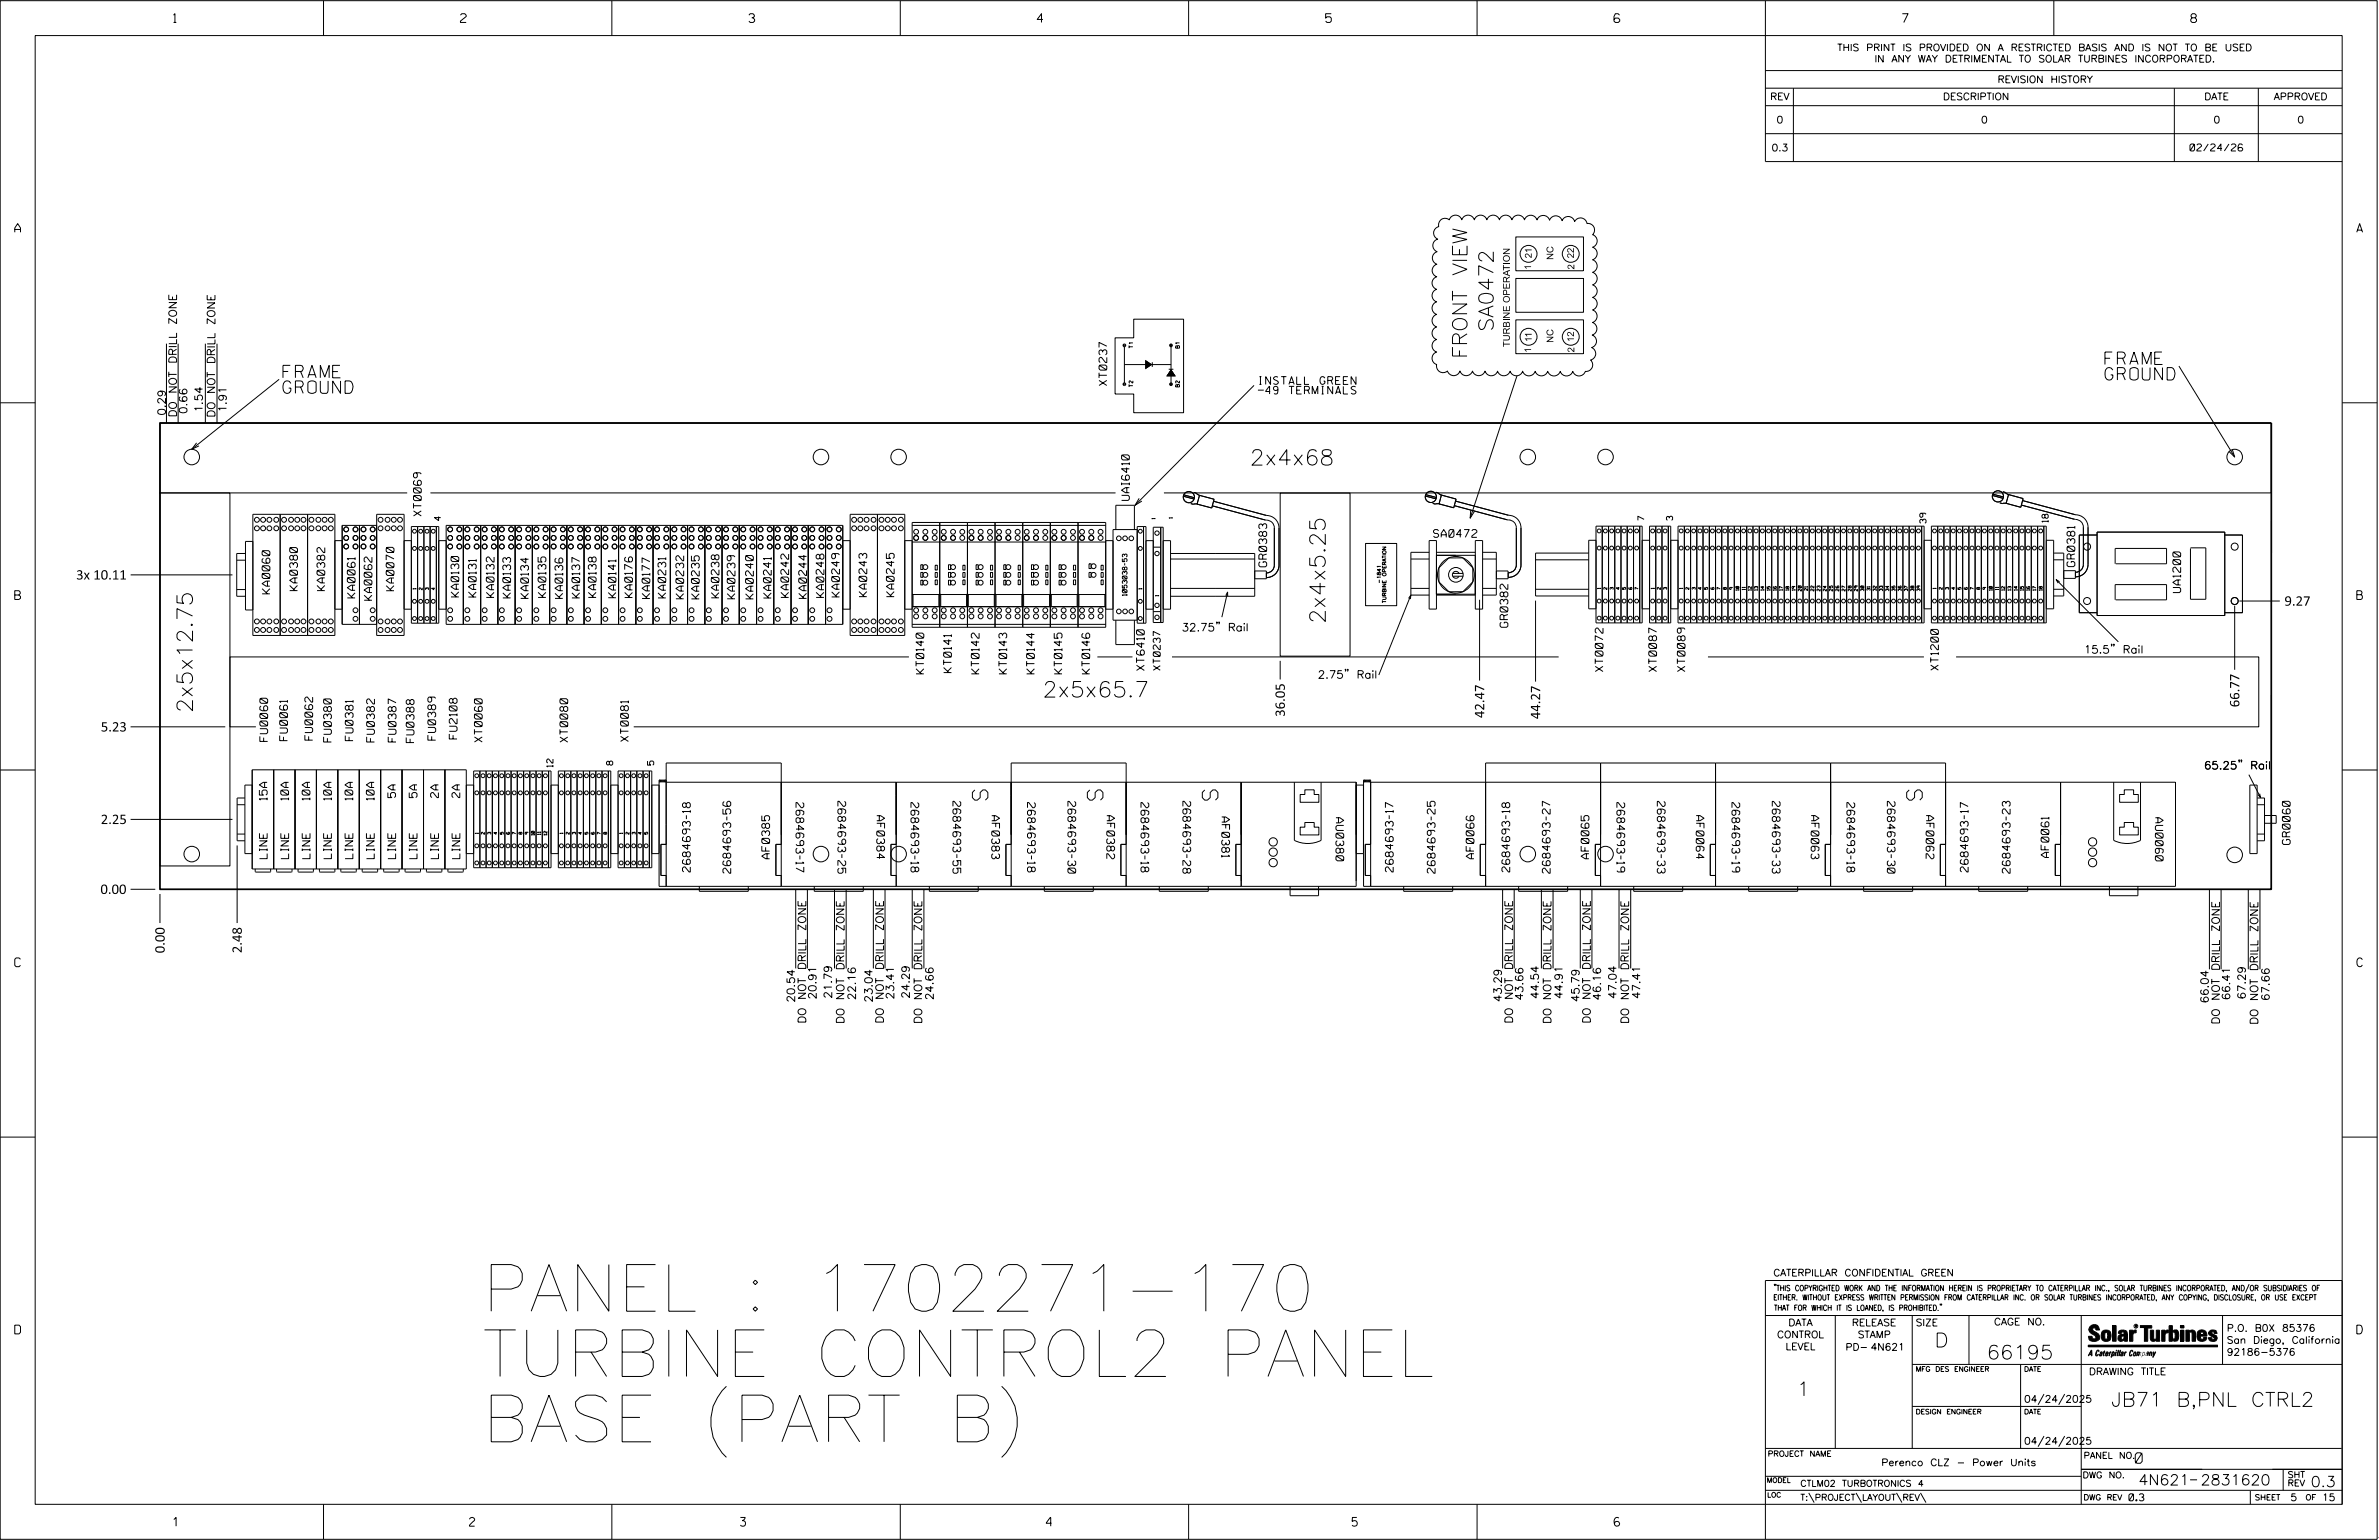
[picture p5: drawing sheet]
<svg xmlns="http://www.w3.org/2000/svg" width="864mm" height="559mm" viewBox="0 0 864 559" stroke-linecap="round" stroke-linejoin="round" font-family="sans-serif">
<defs><g id="words">
<g font-size="16.9">
<text x="175.1" y="475.8">PANEL : 1702271-170</text>
<text x="175.1" y="499.5">TURBINE CONTROL2 PANEL</text>
<text x="175.1" y="523.2">BASE (PART B)</text>
</g>
<g font-size="5.6">
<text x="453.7" y="168.8">2x4x68</text>
<text x="481.1" y="226.3" transform="rotate(-90 481.1 226.3)">2x4x5.25</text>
<text x="378.5" y="253">2x5x65.7</text>
<text x="69.9" y="258.7" transform="rotate(-90 69.9 258.7)">2x5x12.75</text>
<text x="353" y="286.6" transform="rotate(90 353 286.6)">S</text>
<text x="394.7" y="286.6" transform="rotate(90 394.7 286.6)">S</text>
<text x="436.5" y="286.6" transform="rotate(90 436.5 286.6)">S</text>
<text x="692.2" y="286.6" transform="rotate(90 692.2 286.6)">S</text>
</g>
<g font-size="5.3">
<text x="542.1" y="120.3" transform="rotate(-90 542.1 120.3)">SA0472</text>
<text x="532.6" y="130.2" transform="rotate(-90 532.6 130.2)">FRONT VIEW</text>
</g>
<g font-size="5.1">
<text x="702.3" y="488.8">D</text>
<text x="721.2" y="493.2">66195</text>
<text x="652.2" y="506.5">1</text>
<text x="766.4" y="510.3">JB71 B,PNL CTRL2</text>
</g>
<g font-size="4.5">
<text x="102.7" y="137.1">FRAME</text>
<text x="764.1" y="137.9">GROUND</text>
<text x="764.1" y="132.3">FRAME</text>
<text x="102.7" y="142.7">GROUND</text>
</g>
<g font-size="3.8">
<text x="775.1" y="531">0</text>
<text x="776.3" y="538.9">4N621</text>
<text x="798.8" y="538.9">2831620</text>
<text x="838.8" y="539.5">0.3</text>
</g>
<g font-size="3.4">
<text x="27.6" y="210.3">3x 10.11</text>
<text x="829.3" y="219.8">9.27</text>
<text x="812.9" y="256.6" transform="rotate(-90 812.9 256.6)">66.77</text>
<text x="466.4" y="260.1" transform="rotate(-90 466.4 260.1)">36.05</text>
<text x="538.8" y="260.6" transform="rotate(-90 538.8 260.6)">42.47</text>
<text x="559.1" y="260.9" transform="rotate(-90 559.1 260.9)">44.27</text>
<text x="36.6" y="265.4">5.23</text>
<text x="36.6" y="299">2.25</text>
<text x="36.5" y="324.4">0.00</text>
<text x="59.8" y="345.9" transform="rotate(-90 59.8 345.9)">0.00</text>
<text x="87.8" y="345.9" transform="rotate(-90 87.8 345.9)">2.48</text>
</g>
<g font-size="3.2">
<text x="63" y="8.2">1</text>
<text x="167.2" y="8.2">2</text>
<text x="271.8" y="8.2">3</text>
<text x="376.5" y="8.2">4</text>
<text x="481.2" y="8.2">5</text>
<text x="690.6" y="8.2">7</text>
<text x="795.3" y="8.2">8</text>
<text x="5.4" y="84.3">A</text>
<text x="855.5" y="84.3">A</text>
<text x="5.4" y="217.5">B</text>
<text x="855.6" y="217.5">B</text>
<text x="5.4" y="350.8">C</text>
<text x="855.6" y="350.8">C</text>
<text x="5.4" y="484">D</text>
<text x="855.6" y="484">D</text>
<text x="62.8" y="553.8">1</text>
<text x="170.4" y="553.8">2</text>
<text x="268.8" y="553.8">3</text>
<text x="379.8" y="553.8">4</text>
<text x="490.8" y="553.8">5</text>
<text x="585.9" y="553.8">6</text>
</g>
<g font-size="2.8">
<text x="401.8" y="139.9" transform="rotate(-90 401.8 139.9)">XT0237</text>
<text x="456.6" y="143">-49 TERMINALS</text>
<text x="456.6" y="139.5">INSTALL GREEN</text>
<text x="73.5" y="149.6" transform="rotate(-90 73.5 149.6)">1.54</text>
<text x="82.2" y="149.7" transform="rotate(-90 82.2 149.7)">1.91</text>
<text x="60.1" y="150.8" transform="rotate(-90 60.1 150.8)">0.29</text>
<text x="64.1" y="151.4" transform="rotate(-90 64.1 151.4)">DO NOT DRILL ZONE</text>
<text x="67.9" y="150.2" transform="rotate(-90 67.9 150.2)">0.66</text>
<text x="78" y="151.5" transform="rotate(-90 78 151.5)">DO NOT DRILL ZONE</text>
<text x="410" y="181.6" transform="rotate(-90 410 181.6)">UAI6410</text>
<text x="152.9" y="187.2" transform="rotate(-90 152.9 187.2)">XT0069</text>
<text x="520.4" y="195">SA0472</text>
<text x="459.8" y="205.7" transform="rotate(-90 459.8 205.7)">GR0383</text>
<text x="753.2" y="205.6" transform="rotate(-90 753.2 205.6)">GR0381</text>
<text x="98" y="215.5" transform="rotate(-90 98 215.5)">KA0060</text>
<text x="108" y="214.3" transform="rotate(-90 108 214.3)">KA0380</text>
<text x="117.9" y="214.3" transform="rotate(-90 117.9 214.3)">KA0382</text>
<text x="143" y="214.3" transform="rotate(-90 143 214.3)">KA0070</text>
<text x="791.6" y="215" transform="rotate(-90 791.6 215)">UA1200</text>
<text x="128.9" y="217" transform="rotate(-90 128.9 217)">KA0061</text>
<text x="135" y="217.8" transform="rotate(-90 135 217.8)">KA0062</text>
<text x="166.5" y="216.6" transform="rotate(-90 166.5 216.6)">KA0130</text>
<text x="172.9" y="216.7" transform="rotate(-90 172.9 216.7)">KA0131</text>
<text x="179.4" y="216.8" transform="rotate(-90 179.4 216.8)">KA0132</text>
<text x="185.3" y="217" transform="rotate(-90 185.3 217)">KA0133</text>
<text x="191.8" y="217.1" transform="rotate(-90 191.8 217.1)">KA0134</text>
<text x="198.2" y="216.8" transform="rotate(-90 198.2 216.8)">KA0135</text>
<text x="204.3" y="217.1" transform="rotate(-90 204.3 217.1)">KA0136</text>
<text x="210.4" y="217" transform="rotate(-90 210.4 217)">KA0137</text>
<text x="216.4" y="216.8" transform="rotate(-90 216.4 216.8)">KA0138</text>
<text x="223.6" y="216.9" transform="rotate(-90 223.6 216.9)">KA0141</text>
<text x="229.6" y="216.8" transform="rotate(-90 229.6 216.8)">KA0176</text>
<text x="235.9" y="217.2" transform="rotate(-90 235.9 217.2)">KA0177</text>
<text x="241.7" y="217" transform="rotate(-90 241.7 217)">KA0231</text>
<text x="248.2" y="217.3" transform="rotate(-90 248.2 217.3)">KA0232</text>
<text x="253.8" y="217.3" transform="rotate(-90 253.8 217.3)">KA0235</text>
<text x="261" y="216.9" transform="rotate(-90 261 216.9)">KA0238</text>
<text x="266.8" y="217.3" transform="rotate(-90 266.8 217.3)">KA0239</text>
<text x="273.5" y="217.3" transform="rotate(-90 273.5 217.3)">KA0240</text>
<text x="280" y="217" transform="rotate(-90 280 217)">KA0241</text>
<text x="286.3" y="216.8" transform="rotate(-90 286.3 216.8)">KA0242</text>
<text x="292.8" y="217.1" transform="rotate(-90 292.8 217.1)">KA0244</text>
<text x="299.1" y="216.8" transform="rotate(-90 299.1 216.8)">KA0248</text>
<text x="304.7" y="216.6" transform="rotate(-90 304.7 216.6)">KA0249</text>
<text x="314.7" y="216.5" transform="rotate(-90 314.7 216.5)">KA0243</text>
<text x="324.6" y="216.5" transform="rotate(-90 324.6 216.5)">KA0245</text>
<text x="547.4" y="227.6" transform="rotate(-90 547.4 227.6)">GR0382</text>
<text x="429" y="229">32.75&quot; Rail</text>
<text x="756.5" y="237.1">15.5&quot; Rail</text>
<text x="335.3" y="244.5" transform="rotate(-90 335.3 244.5)">KT0140</text>
<text x="345.4" y="244" transform="rotate(-90 345.4 244)">KT0141</text>
<text x="355.4" y="244.5" transform="rotate(-90 355.4 244.5)">KT0142</text>
<text x="365.5" y="244.5" transform="rotate(-90 365.5 244.5)">KT0143</text>
<text x="375.5" y="244.5" transform="rotate(-90 375.5 244.5)">KT0144</text>
<text x="385.5" y="244.5" transform="rotate(-90 385.5 244.5)">KT0145</text>
<text x="395.6" y="244.5" transform="rotate(-90 395.6 244.5)">KT0146</text>
<text x="415.4" y="243.3" transform="rotate(-90 415.4 243.3)">XT6410</text>
<text x="581.9" y="243.6" transform="rotate(-90 581.9 243.6)">XT0072</text>
<text x="601.3" y="243.6" transform="rotate(-90 601.3 243.6)">XT0087</text>
<text x="611.7" y="243.6" transform="rotate(-90 611.7 243.6)">XT0089</text>
<text x="703.7" y="243.2" transform="rotate(-90 703.7 243.2)">XT1200</text>
<text x="478.4" y="246.2">2.75&quot; Rail</text>
<text x="97.1" y="269" transform="rotate(-90 97.1 269)">FU0060</text>
<text x="104.3" y="268.8" transform="rotate(-90 104.3 268.8)">FU0061</text>
<text x="113.5" y="268.6" transform="rotate(-90 113.5 268.6)">FU0062</text>
<text x="120.3" y="269.2" transform="rotate(-90 120.3 269.2)">FU0380</text>
<text x="128.1" y="268.8" transform="rotate(-90 128.1 268.8)">FU0381</text>
<text x="135.9" y="269.2" transform="rotate(-90 135.9 269.2)">FU0382</text>
<text x="143.8" y="269.2" transform="rotate(-90 143.8 269.2)">FU0387</text>
<text x="150.3" y="269.4" transform="rotate(-90 150.3 269.4)">FU0388</text>
<text x="158.1" y="268.6" transform="rotate(-90 158.1 268.6)">FU0389</text>
<text x="165.9" y="268.1" transform="rotate(-90 165.9 268.1)">FU2108</text>
<text x="175.1" y="269.3" transform="rotate(-90 175.1 269.3)">XT0060</text>
<text x="206.1" y="269.3" transform="rotate(-90 206.1 269.3)">XT0080</text>
<text x="228.1" y="269" transform="rotate(-90 228.1 269)">XT0081</text>
<text x="800.1" y="279.1">65.25&quot; Rail</text>
<text x="97" y="290.3" transform="rotate(-90 97 290.3)">15A</text>
<text x="104.7" y="290.3" transform="rotate(-90 104.7 290.3)">10A</text>
<text x="112.5" y="290.3" transform="rotate(-90 112.5 290.3)">10A</text>
<text x="120.3" y="290.3" transform="rotate(-90 120.3 290.3)">10A</text>
<text x="128.1" y="290.3" transform="rotate(-90 128.1 290.3)">10A</text>
<text x="135.8" y="290.3" transform="rotate(-90 135.8 290.3)">10A</text>
<text x="143.6" y="289.4" transform="rotate(-90 143.6 289.4)">5A</text>
<text x="151.4" y="289.4" transform="rotate(-90 151.4 289.4)">5A</text>
<text x="159.1" y="289.4" transform="rotate(-90 159.1 289.4)">2A</text>
<text x="166.9" y="289.4" transform="rotate(-90 166.9 289.4)">2A</text>
<text x="289" y="291.2" transform="rotate(90 289 291.2)">2684693-17</text>
<text x="304.2" y="290.8" transform="rotate(90 304.2 290.8)">2684693-25</text>
<text x="330.7" y="291.2" transform="rotate(90 330.7 291.2)">2684693-18</text>
<text x="345.9" y="290.8" transform="rotate(90 345.9 290.8)">2684693-55</text>
<text x="373" y="291.2" transform="rotate(90 373 291.2)">2684693-18</text>
<text x="387.7" y="290.8" transform="rotate(90 387.7 290.8)">2684693-30</text>
<text x="414.2" y="291.2" transform="rotate(90 414.2 291.2)">2684693-18</text>
<text x="429.4" y="290.8" transform="rotate(90 429.4 290.8)">2684693-28</text>
<text x="587" y="291.2" transform="rotate(90 587 291.2)">2684693-19</text>
<text x="601.6" y="290.8" transform="rotate(90 601.6 290.8)">2684693-33</text>
<text x="628.7" y="291.2" transform="rotate(90 628.7 291.2)">2684693-19</text>
<text x="643.4" y="290.8" transform="rotate(90 643.4 290.8)">2684693-33</text>
<text x="670.4" y="291.2" transform="rotate(90 670.4 291.2)">2684693-18</text>
<text x="685.1" y="290.8" transform="rotate(90 685.1 290.8)">2684693-30</text>
<text x="318.3" y="296" transform="rotate(90 318.3 296)">AF0384</text>
<text x="360" y="296" transform="rotate(90 360 296)">AF0383</text>
<text x="401.8" y="296" transform="rotate(90 401.8 296)">AF0382</text>
<text x="443.5" y="296.5" transform="rotate(90 443.5 296.5)">AF0381</text>
<text x="485" y="296.7" transform="rotate(90 485 296.7)">AU0380</text>
<text x="615.7" y="296" transform="rotate(90 615.7 296)">AF0064</text>
<text x="657.5" y="296" transform="rotate(90 657.5 296)">AF0063</text>
<text x="699.2" y="296" transform="rotate(90 699.2 296)">AF0062</text>
<text x="782.4" y="296.7" transform="rotate(90 782.4 296.7)">AU0060</text>
<text x="97" y="311.6" transform="rotate(-90 97 311.6)">LINE</text>
<text x="104.8" y="311.6" transform="rotate(-90 104.8 311.6)">LINE</text>
<text x="112.5" y="311.6" transform="rotate(-90 112.5 311.6)">LINE</text>
<text x="120.3" y="311.6" transform="rotate(-90 120.3 311.6)">LINE</text>
<text x="128.1" y="311.6" transform="rotate(-90 128.1 311.6)">LINE</text>
<text x="135.9" y="311.6" transform="rotate(-90 135.9 311.6)">LINE</text>
<text x="143.6" y="311.6" transform="rotate(-90 143.6 311.6)">LINE</text>
<text x="151.4" y="311.6" transform="rotate(-90 151.4 311.6)">LINE</text>
<text x="159.2" y="311.6" transform="rotate(-90 159.2 311.6)">LINE</text>
<text x="166.9" y="311.6" transform="rotate(-90 166.9 311.6)">LINE</text>
<text x="279.4" y="311.6" transform="rotate(-90 279.4 311.6)">AF0385</text>
<text x="535.1" y="311.6" transform="rotate(-90 535.1 311.6)">AF0066</text>
<text x="576.8" y="311.6" transform="rotate(-90 576.8 311.6)">AF0065</text>
<text x="743.8" y="311.1" transform="rotate(-90 743.8 311.1)">AF0061</text>
<text x="831.3" y="306.4" transform="rotate(-90 831.3 306.4)">GR0060</text>
<text x="250.6" y="316.4" transform="rotate(-90 250.6 316.4)">2684693-18</text>
<text x="265.3" y="316.9" transform="rotate(-90 265.3 316.9)">2684693-56</text>
<text x="505.7" y="316.4" transform="rotate(-90 505.7 316.4)">2684693-17</text>
<text x="521" y="316.9" transform="rotate(-90 521 316.9)">2684693-25</text>
<text x="548" y="316.4" transform="rotate(-90 548 316.4)">2684693-18</text>
<text x="562.7" y="316.9" transform="rotate(-90 562.7 316.9)">2684693-27</text>
<text x="714.4" y="316.4" transform="rotate(-90 714.4 316.4)">2684693-17</text>
<text x="729.7" y="316.9" transform="rotate(-90 729.7 316.9)">2684693-23</text>
<text x="288.5" y="363.8" transform="rotate(-90 288.5 363.8)">20.54</text>
<text x="296.3" y="362.6" transform="rotate(-90 296.3 362.6)">20.91</text>
<text x="301.9" y="362.3" transform="rotate(-90 301.9 362.3)">21.79</text>
<text x="310.6" y="362.9" transform="rotate(-90 310.6 362.9)">22.16</text>
<text x="316.7" y="363.8" transform="rotate(-90 316.7 363.8)">23.04</text>
<text x="324.5" y="362.6" transform="rotate(-90 324.5 362.6)">23.41</text>
<text x="330.1" y="362.3" transform="rotate(-90 330.1 362.3)">24.29</text>
<text x="338.8" y="362.9" transform="rotate(-90 338.8 362.9)">24.66</text>
<text x="545.1" y="363.6" transform="rotate(-90 545.1 363.6)">43.29</text>
<text x="552.9" y="363" transform="rotate(-90 552.9 363)">43.66</text>
<text x="558.5" y="362.5" transform="rotate(-90 558.5 362.5)">44.54</text>
<text x="567.2" y="362.5" transform="rotate(-90 567.2 362.5)">44.91</text>
<text x="573.3" y="363.6" transform="rotate(-90 573.3 363.6)">45.79</text>
<text x="581.1" y="363" transform="rotate(-90 581.1 363)">46.16</text>
<text x="586.7" y="362.5" transform="rotate(-90 586.7 362.5)">47.04</text>
<text x="595.4" y="362.5" transform="rotate(-90 595.4 362.5)">47.41</text>
<text x="801.7" y="364.1" transform="rotate(-90 801.7 364.1)">66.04</text>
<text x="809.5" y="362.9" transform="rotate(-90 809.5 362.9)">66.41</text>
<text x="815.1" y="362.7" transform="rotate(-90 815.1 362.7)">67.29</text>
<text x="823.8" y="363.2" transform="rotate(-90 823.8 363.2)">67.66</text>
<text x="292.5" y="371.4" transform="rotate(-90 292.5 371.4)">DO NOT DRILL ZONE</text>
<text x="306.4" y="371.5" transform="rotate(-90 306.4 371.5)">DO NOT DRILL ZONE</text>
<text x="320.7" y="371.4" transform="rotate(-90 320.7 371.4)">DO NOT DRILL ZONE</text>
<text x="334.6" y="371.5" transform="rotate(-90 334.6 371.5)">DO NOT DRILL ZONE</text>
<text x="549.1" y="371.4" transform="rotate(-90 549.1 371.4)">DO NOT DRILL ZONE</text>
<text x="563" y="371.5" transform="rotate(-90 563 371.5)">DO NOT DRILL ZONE</text>
<text x="577.3" y="371.4" transform="rotate(-90 577.3 371.4)">DO NOT DRILL ZONE</text>
<text x="591.2" y="371.5" transform="rotate(-90 591.2 371.5)">DO NOT DRILL ZONE</text>
<text x="805.7" y="371.7" transform="rotate(-90 805.7 371.7)">DO NOT DRILL ZONE</text>
<text x="819.6" y="371.8" transform="rotate(-90 819.6 371.8)">DO NOT DRILL ZONE</text>
</g>
<g font-size="2.5">
<text x="666.9" y="18.5">THIS PRINT IS PROVIDED ON A RESTRICTED BASIS AND IS NOT TO BE USED</text>
<text x="680.5" y="22.6">IN ANY WAY DETRIMENTAL TO SOLAR TURBINES INCORPORATED.</text>
<text x="725.1" y="30">REVISION HISTORY</text>
<text x="642.6" y="36.3">REV</text>
<text x="705.3" y="36.3">DESCRIPTION</text>
<text x="800.2" y="36.3">DATE</text>
<text x="825.4" y="36.3">APPROVED</text>
<text x="644.9" y="44.7">0</text>
<text x="719.1" y="44.7">0</text>
<text x="803.5" y="44.7">0</text>
<text x="834" y="44.7">0</text>
<text x="643.1" y="54.8">0.3</text>
<text x="795" y="54.8">02/24/26</text>
<text x="556" y="93.7" transform="rotate(-90 556 93.7)">21</text>
<text x="563.9" y="94.3" transform="rotate(-90 563.9 94.3)">NC</text>
<text x="571.4" y="93.7" transform="rotate(-90 571.4 93.7)">22</text>
<text x="555.8" y="97.9" transform="rotate(-90 555.8 97.9)">1</text>
<text x="571.5" y="97.8" transform="rotate(-90 571.5 97.8)">2</text>
<text x="548.1" y="125.9" transform="rotate(-90 548.1 125.9)">TURBINE OPERATION</text>
<text x="556" y="124.1" transform="rotate(-90 556 124.1)">11</text>
<text x="563.9" y="124.4" transform="rotate(-90 563.9 124.4)">NC</text>
<text x="571.4" y="124.1" transform="rotate(-90 571.4 124.1)">12</text>
<text x="555.8" y="128" transform="rotate(-90 555.8 128)">1</text>
<text x="571.5" y="127.9" transform="rotate(-90 571.5 127.9)">2</text>
<text x="421.2" y="243.2" transform="rotate(-90 421.2 243.2)">XT0237</text>
<text x="643.8" y="463">CATERPILLAR CONFIDENTIAL GREEN</text>
<text x="645.1" y="485.5">CONTROL</text>
<text x="649.2" y="481.1">DATA</text>
<text x="672.3" y="481.1">RELEASE</text>
<text x="674.4" y="485.5">STAMP</text>
<text x="695.4" y="481.1">SIZE</text>
<text x="723.8" y="480.8">CAGE NO.</text>
<text x="808.4" y="483.1">P.O. B0X 85376</text>
<text x="648.2" y="489.8">LEVEL</text>
<text x="669.9" y="490">PD- 4N621</text>
<text x="808.4" y="487.5">San Diego, California</text>
<text x="808.4" y="491.8">92186-5376</text>
<text x="758.3" y="498.9">DRAWING TITLE</text>
<text x="734.8" y="508.9">04/24/2025</text>
<text x="734.8" y="524.1">04/24/2025</text>
<text x="683" y="531.9">Perenco CLZ - Power Units</text>
<text x="772.8" y="544.6">0.3</text>
<text x="831.4" y="544.6">5</text>
<text x="842.9" y="544.6">15</text>
</g>
<g font-size="2.3">
<text x="160" y="188.9" transform="rotate(-90 160 188.9)">4</text>
<text x="596.8" y="188.8" transform="rotate(-90 596.8 188.8)">7</text>
<text x="607.2" y="188.8" transform="rotate(-90 607.2 188.8)">3</text>
<text x="699.2" y="189.9" transform="rotate(-90 699.2 189.9)">39</text>
<text x="743.5" y="189.5" transform="rotate(-90 743.5 189.5)">18</text>
<text x="200.7" y="278.4" transform="rotate(-90 200.7 278.4)">12</text>
<text x="222.4" y="277.6" transform="rotate(-90 222.4 277.6)">8</text>
<text x="237.3" y="277.6" transform="rotate(-90 237.3 277.6)">5</text>
<text x="756.4" y="529.2">PANEL NO.</text>
<text x="653.5" y="539.4">CTLM02 TURBOTRONICS 4</text>
<text x="756" y="536.3">DWG NO.</text>
<text x="830.4" y="539.3">REV</text>
<text x="830.4" y="536.2">SHT</text>
<text x="653.5" y="544.5">T:\PROJECT\LAYOUT\REV\</text>
</g>
<g font-size="2">
<text x="643.8" y="468.4">&quot;THIS COPYRIGHTED WORK AND THE INFORMATION HEREIN IS PROPRIETARY TO CATERPILLAR INC., SOLAR TURBINES INCORPORATED, AND/OR SUBSIDIARIES OF</text>
<text x="643.8" y="471.8">EITHER. WITHOUT EXPRESS WRITTEN PERMISSION FROM CATERPILLAR INC. OR SOLAR TURBINES INCORPORATED, ANY COPYING, DISCLOSURE, OR USE EXCEPT</text>
<text x="644" y="475.6">THAT FOR WHICH IT IS LOANED, IS PROHIBITED.&quot;</text>
<text x="641.7" y="528.5">PROJECT NAME</text>
<text x="756.3" y="544.3">DWG REV</text>
<text x="818.5" y="544.3">SHEET</text>
<text x="836.9" y="544.3">OF</text>
</g>
<g font-size="1.8">
<text x="695.4" y="497.6">MFG DES ENGINEER</text>
<text x="734.8" y="497.6">DATE</text>
<text x="695.4" y="513.1">DESIGN ENGINEER</text>
<text x="734.8" y="513.1">DATE</text>
<text x="641.3" y="538">MODEL</text>
<text x="641.5" y="543.3">LOC</text>
</g>
<text font-size="1.7" x="409.1" y="216.2" transform="rotate(-90 409.1 216.2)">1053038-53</text>
<g font-size="1.4">
<text x="411.3" y="126.3" transform="rotate(-90 411.3 126.3)">T1</text>
<text x="428.2" y="126.3" transform="rotate(-90 428.2 126.3)">B1</text>
<text x="411.3" y="140.4" transform="rotate(-90 411.3 140.4)">T2</text>
<text x="428.2" y="140.4" transform="rotate(-90 428.2 140.4)">B2</text>
<text x="501.3" y="211.8" transform="rotate(-90 501.3 211.8)">-1841</text>
<text x="503.2" y="218.8" transform="rotate(-90 503.2 218.8)">TURBINE OPERATION</text>
</g>
<g font-size="1.1">
<text x="419.3" y="188.4" transform="rotate(-90 419.3 188.4)">1</text>
<text x="425.5" y="188.1" transform="rotate(-90 425.5 188.1)">1</text>
<text x="151" y="213.8" transform="rotate(-90 151 213.8)">1</text>
<text x="153.3" y="214" transform="rotate(-90 153.3 214)">2</text>
<text x="155.6" y="214" transform="rotate(-90 155.6 214)">3</text>
<text x="157.8" y="214" transform="rotate(-90 157.8 214)">4</text>
<text x="414.5" y="213.8" transform="rotate(-90 414.5 213.8)">1</text>
<text x="581.1" y="213.7" transform="rotate(-90 581.1 213.7)">1</text>
<text x="583.3" y="213.9" transform="rotate(-90 583.3 213.9)">2</text>
<text x="585.6" y="213.9" transform="rotate(-90 585.6 213.9)">3</text>
<text x="587.9" y="213.9" transform="rotate(-90 587.9 213.9)">4</text>
<text x="590.1" y="213.9" transform="rotate(-90 590.1 213.9)">5</text>
<text x="594.7" y="213.9" transform="rotate(-90 594.7 213.9)">7</text>
<text x="600.5" y="213.7" transform="rotate(-90 600.5 213.7)">1</text>
<text x="602.8" y="213.9" transform="rotate(-90 602.8 213.9)">2</text>
<text x="605" y="213.9" transform="rotate(-90 605 213.9)">3</text>
<text x="610.8" y="213.7" transform="rotate(-90 610.8 213.7)">1</text>
<text x="613.1" y="213.9" transform="rotate(-90 613.1 213.9)">2</text>
<text x="615.4" y="213.9" transform="rotate(-90 615.4 213.9)">3</text>
<text x="617.6" y="213.9" transform="rotate(-90 617.6 213.9)">4</text>
<text x="619.9" y="213.9" transform="rotate(-90 619.9 213.9)">5</text>
<text x="622.2" y="213.9" transform="rotate(-90 622.2 213.9)">6</text>
<text x="624.4" y="213.9" transform="rotate(-90 624.4 213.9)">7</text>
<text x="626.7" y="213.9" transform="rotate(-90 626.7 213.9)">8</text>
<text x="629" y="213.9" transform="rotate(-90 629 213.9)">9</text>
<text x="631.2" y="214.3" transform="rotate(-90 631.2 214.3)">10</text>
<text x="633.5" y="214.1" transform="rotate(-90 633.5 214.1)">11</text>
<text x="635.8" y="214.3" transform="rotate(-90 635.8 214.3)">12</text>
<text x="638" y="214.3" transform="rotate(-90 638 214.3)">13</text>
<text x="640.3" y="214.3" transform="rotate(-90 640.3 214.3)">14</text>
<text x="642.6" y="214.3" transform="rotate(-90 642.6 214.3)">15</text>
<text x="644.8" y="214.3" transform="rotate(-90 644.8 214.3)">16</text>
<text x="647.1" y="214.3" transform="rotate(-90 647.1 214.3)">17</text>
<text x="649.4" y="214.3" transform="rotate(-90 649.4 214.3)">18</text>
<text x="651.6" y="214.3" transform="rotate(-90 651.6 214.3)">19</text>
<text x="653.9" y="214.4" transform="rotate(-90 653.9 214.4)">20</text>
<text x="656.2" y="214.3" transform="rotate(-90 656.2 214.3)">21</text>
<text x="658.5" y="214.4" transform="rotate(-90 658.5 214.4)">22</text>
<text x="660.7" y="214.4" transform="rotate(-90 660.7 214.4)">23</text>
<text x="663" y="214.4" transform="rotate(-90 663 214.4)">24</text>
<text x="665.3" y="214.4" transform="rotate(-90 665.3 214.4)">25</text>
<text x="667.5" y="214.4" transform="rotate(-90 667.5 214.4)">26</text>
<text x="669.8" y="214.4" transform="rotate(-90 669.8 214.4)">27</text>
<text x="672.1" y="214.4" transform="rotate(-90 672.1 214.4)">28</text>
<text x="674.3" y="214.4" transform="rotate(-90 674.3 214.4)">29</text>
<text x="676.6" y="214.4" transform="rotate(-90 676.6 214.4)">30</text>
<text x="678.9" y="214.2" transform="rotate(-90 678.9 214.2)">31</text>
<text x="681.1" y="214.4" transform="rotate(-90 681.1 214.4)">32</text>
<text x="683.4" y="214.4" transform="rotate(-90 683.4 214.4)">33</text>
<text x="685.7" y="214.4" transform="rotate(-90 685.7 214.4)">34</text>
<text x="687.9" y="214.4" transform="rotate(-90 687.9 214.4)">35</text>
<text x="690.2" y="214.4" transform="rotate(-90 690.2 214.4)">36</text>
<text x="692.5" y="214.4" transform="rotate(-90 692.5 214.4)">37</text>
<text x="694.7" y="214.4" transform="rotate(-90 694.7 214.4)">38</text>
<text x="697" y="214.4" transform="rotate(-90 697 214.4)">39</text>
<text x="702.8" y="213.7" transform="rotate(-90 702.8 213.7)">1</text>
<text x="705.1" y="213.9" transform="rotate(-90 705.1 213.9)">2</text>
<text x="707.3" y="213.9" transform="rotate(-90 707.3 213.9)">3</text>
<text x="709.6" y="213.9" transform="rotate(-90 709.6 213.9)">4</text>
<text x="711.9" y="213.9" transform="rotate(-90 711.9 213.9)">5</text>
<text x="714.1" y="213.9" transform="rotate(-90 714.1 213.9)">6</text>
<text x="716.4" y="213.9" transform="rotate(-90 716.4 213.9)">7</text>
<text x="718.7" y="213.9" transform="rotate(-90 718.7 213.9)">8</text>
<text x="720.9" y="213.9" transform="rotate(-90 720.9 213.9)">9</text>
<text x="723.2" y="214.3" transform="rotate(-90 723.2 214.3)">10</text>
<text x="725.5" y="214.1" transform="rotate(-90 725.5 214.1)">11</text>
<text x="727.7" y="214.3" transform="rotate(-90 727.7 214.3)">12</text>
<text x="730" y="214.3" transform="rotate(-90 730 214.3)">13</text>
<text x="732.3" y="214.3" transform="rotate(-90 732.3 214.3)">14</text>
<text x="734.6" y="214.3" transform="rotate(-90 734.6 214.3)">15</text>
<text x="736.8" y="214.3" transform="rotate(-90 736.8 214.3)">16</text>
<text x="739.1" y="214.3" transform="rotate(-90 739.1 214.3)">17</text>
<text x="741.4" y="214.3" transform="rotate(-90 741.4 214.3)">18</text>
<text x="420.6" y="216.3" transform="rotate(-90 420.6 216.3)">1</text>
<text x="173.6" y="302.5" transform="rotate(-90 173.6 302.5)">1</text>
<text x="175.9" y="302.7" transform="rotate(-90 175.9 302.7)">2</text>
<text x="178.2" y="302.7" transform="rotate(-90 178.2 302.7)">3</text>
<text x="180.4" y="302.7" transform="rotate(-90 180.4 302.7)">4</text>
<text x="182.7" y="302.7" transform="rotate(-90 182.7 302.7)">5</text>
<text x="185" y="302.7" transform="rotate(-90 185 302.7)">6</text>
<text x="187.2" y="302.7" transform="rotate(-90 187.2 302.7)">7</text>
<text x="189.5" y="302.7" transform="rotate(-90 189.5 302.7)">8</text>
<text x="191.8" y="302.7" transform="rotate(-90 191.8 302.7)">9</text>
<text x="194" y="303.1" transform="rotate(-90 194 303.1)">10</text>
<text x="196.3" y="302.9" transform="rotate(-90 196.3 302.9)">11</text>
<text x="198.6" y="303.1" transform="rotate(-90 198.6 303.1)">12</text>
<text x="204.4" y="302.5" transform="rotate(-90 204.4 302.5)">1</text>
<text x="206.6" y="302.7" transform="rotate(-90 206.6 302.7)">2</text>
<text x="208.9" y="302.7" transform="rotate(-90 208.9 302.7)">3</text>
<text x="211.2" y="302.7" transform="rotate(-90 211.2 302.7)">4</text>
<text x="213.4" y="302.7" transform="rotate(-90 213.4 302.7)">5</text>
<text x="215.7" y="302.7" transform="rotate(-90 215.7 302.7)">6</text>
<text x="218" y="302.7" transform="rotate(-90 218 302.7)">7</text>
<text x="220.2" y="302.7" transform="rotate(-90 220.2 302.7)">8</text>
<text x="226.1" y="302.5" transform="rotate(-90 226.1 302.5)">1</text>
<text x="228.3" y="302.7" transform="rotate(-90 228.3 302.7)">2</text>
<text x="230.6" y="302.7" transform="rotate(-90 230.6 302.7)">3</text>
<text x="232.9" y="302.7" transform="rotate(-90 232.9 302.7)">4</text>
<text x="235.1" y="302.7" transform="rotate(-90 235.1 302.7)">5</text>
</g>
<text font-size=".9" x="775.1" y="481.7">R</text>
</g></defs>
<g fill="none" stroke="#000" stroke-width=".36">
<path d="M.1 .2h862.8v558.4h-862.8zM12.8 12.9h837.4v533h-837.4zM117.4 .2v12.7M222.1 .2v12.7M326.8 .2v12.7M431.5 .2v12.7M536.2 .2v12.7M587.9 5.5l-.5-.5h-1l-.5 1v1.7l.5 .4h1l.6-.4v-.6l-.6-.5h-1l-.5 .5M640.9 .2v58.4h209.3M745.6 .2v12.7M640.9 25.6h209.3M640.9 32h209.3"/>
<path d="M640.9 38.3h209.3M651 32v26.6M789.3 32v26.6M819.8 32v26.6M640.9 48.5h209.3M522.9 79.9l1.3-.7 1 .1 .9 .5 .2-.5a2.37 2.37 0 0 1 2.3-1.2 2.37 2.37 0 0 1 2 1.7 2.38 2.38 0 0 1 2.3-1.7 2.38 2.38 0 0 1 2.3 1.7 2.38 2.38 0 0 1 2.3-1.7 2.38 2.38 0 0 1 2.3 1.7 2.38 2.38 0 0 1 2.2-1.7 2.38 2.38 0 0 1 2.3 1.7 2.38 2.38 0 0 1 2.3-1.7 2.38 2.38 0 0 1 2.3 1.7 2.38 2.38 0 0 1 2.2-1.7 2.38 2.38 0 0 1 2.3 1.7 2.38 2.38 0 0 1 2.3-1.7 2.38 2.38 0 0 1 2.3 1.7 2.38 2.38 0 0 1 2.3-1.6 2.38 2.38 0 0 1 2.2 1.7 2.38 2.38 0 0 1 2.3-1.6 2.38 2.38 0 0 1 2.3 1.8 2.39 2.39 0 0 1 2.3-1.5 2.39 2.39 0 0 1 2.2 1.8 2.37 2.37 0 0 1 2.5-1.3 2.37 2.37 0 0 1 2 2 2.38 2.38 0 0 1 2.5 1.3 2.38 2.38 0 0 1-.5 2.8 2.39 2.39 0 0 1 1.7 2.2 2.39 2.39 0 0 1-1.7 2.3 2.39 2.39 0 0 1 1.7 2.3 2.39 2.39 0 0 1-1.7 2.3 2.39 2.39 0 0 1 1.7 2.2 2.39 2.39 0 0 1-1.7 2.3 2.39 2.39 0 0 1 1.7 2.3 2.39 2.39 0 0 1-1.7 2.3 2.39 2.39 0 0 1 1.7 2.2 2.39 2.39 0 0 1-1.7 2.3 2.39 2.39 0 0 1 1.7 2.3 2.39 2.39 0 0 1-1.7 2.3 2.4 2.4 0 0 1 1.7 2.3 2.4 2.4 0 0 1-1.7 2.2 2.4 2.4 0 0 1 1.6 2.3 2.4 2.4 0 0 1-1.7 2.3 2.39 2.39 0 0 1 1.5 2.3 2.39 2.39 0 0 1-1.7 2.2 2.37 2.37 0 0 1 1.5 2.4 2.37 2.37 0 0 1-1.9 2.1 2.38 2.38 0 0 1 .6 2.8 2.38 2.38 0 0 1-2.5 1.4 2.39 2.39 0 0 1-2.3 1.6 2.39 2.39 0 0 1-2.3-1.6 2.39 2.39 0 0 1-2.2 1.6 2.39 2.39 0 0 1-2.3-1.6 2.38 2.38 0 0 1-2.3 1.6 2.38 2.38 0 0 1-2.3-1.7 2.39 2.39 0 0 1-2.2 1.7 2.39 2.39 0 0 1-2.3-1.7 2.38 2.38 0 0 1-2.3 1.7 2.38 2.38 0 0 1-2.3-1.7 2.39 2.39 0 0 1-2.2 1.6 2.39 2.39 0 0 1-2.3-1.6 2.39 2.39 0 0 1-2.3 1.6 2.39 2.39 0 0 1-2.3-1.6 2.38 2.38 0 0 1-2.3 1.6 2.38 2.38 0 0 1-2.2-1.6 2.39 2.39 0 0 1-2.3 1.6 2.39 2.39 0 0 1-2.3-1.6 2.38 2.38 0 0 1-2.3 1.6 2.38 2.38 0 0 1-2.2-1.7 2.38 2.38 0 0 1-2.3 1.7 2.38 2.38 0 0 1-2.3-1.7 2.4 2.4 0 0 1-2.8 .3 2.4 2.4 0 0 1-1.1-2.6 2.37 2.37 0 0 1-1.6-2.3 2.37 2.37 0 0 1 1.6-2.3 2.39 2.39 0 0 1-1.6-2.2 2.39 2.39 0 0 1 1.6-2.3 2.39 2.39 0 0 1-1.6-2.3 2.39 2.39 0 0 1 1.6-2.3 2.39 2.39 0 0 1-1.6-2.2 2.39 2.39 0 0 1 1.6-2.3 2.39 2.39 0 0 1-1.6-2.3 2.39 2.39 0 0 1 1.6-2.3 2.39 2.39 0 0 1-1.6-2.2 2.39 2.39 0 0 1 1.6-2.3 2.38 2.38 0 0 1-1.6-2.3 2.38 2.38 0 0 1 1.6-2.3 2.38 2.38 0 0 1-1.6-2.3 2.38 2.38 0 0 1 1.7-2.2 2.38 2.38 0 0 1-1.6-2.3 2.38 2.38 0 0 1 1.7-2.3 2.39 2.39 0 0 1-1.6-2.3 2.39 2.39 0 0 1 1.8-2.2 2.39 2.39 0 0 1-1.5-2.4 2.39 2.39 0 0 1 1.9-2.2l-.1-1zM550.3 86h24.5v12.2h-24.5zM550.3 116.1h24.5v12.2h-24.5zM550.3 101h24.5v12.3h-24.5zM60.4 124.7v28.8M64.7 124.7v28.8M74.5 124.7v28.8"/>
<path d="M78.8 124.7v28.8M101.3 137.7l-31.7 25.3M404.8 122.6h6.8v-6.8h18v34h-18v-6.8h-6.8zM408.2 132.3h16.9M408.2 125.7v13.4M418.3 131.4v1.7M424.3 134h1.6M425.1 125.7v13.4M455.2 139.8l-43.2 43.5M550.7 136.3l-17 51.7M791 132.8l20.2 33M.1 146.2h12.7"/>
<path d="M850.2 146.2h12.7M58.1 178.9h25.4v135.3h-25.4zM71.4 160.7l-1.8 2.3 2.6-1.2M147.8 178.9h-89.7v-25.4h766.4v25.4h-402M156.2 178.9h248.8M429.7 179.6l3.9 1M433.4 178.7l2.2 1.1M435.4 179.7l5.3 1.5-.8 3.1-5.3-1.4zM464.7 178.9h25.4v59.2h-25.4zM517.4 180l3.9 1M517.6 179.5l3.8 1M521.2 178.6l2.3 1.1"/>
<path d="M523.2 179.6l5.4 1.5-.9 3.2-5.3-1.5zM723.3 179.8l3.8 1M723.4 179.3l3.9 1M727 178.4l2.3 1.1M729.1 179.5l5.3 1.4-.8 3.2-5.4-1.5zM810.3 163.1l.9 2.7-2.1-2M91.8 196.5h-2.7v24.8h2.7M91.8 186.6h29.8v44h-29.8zM101.7 186.6v44M111.7 186.6v44M121.6 196.2h2.6M130.5 190.6v36"/>
<path d="M136.7 190.6h-12.5v36h12.5M136.7 186.6h10v44h-10zM146.7 196.2h2.6M149.3 191.1h10v35h-10zM151.6 191.1v35M153.9 191.1v35M156.1 191.1v35M158.4 191.1v35M159.3 196.2h2.7M162 190.6h143.9v36h-143.9zM168.2 190.6v36M174.5 190.6v36"/>
<path d="M180.7 190.6v36M187 190.6v36M193.3 190.6v36M199.5 190.6v36M205.8 190.6v36M212 190.6v36M218.3 190.6v36M224.5 190.6v36M230.8 190.6v36M237.1 190.6v36M243.3 190.6v36M249.6 190.6v36"/>
<path d="M255.9 190.6v36M262.1 190.6v36M268.4 190.6v36M274.6 190.6v36M280.9 190.6v36M287.2 190.6v36M293.4 190.6v36M299.7 190.6v36M305.9 196.2h2.7M308.6 186.6h19.8v44h-19.8zM318.5 186.6v44M328.4 196.2h2.7"/>
<path d="M331.1 190.6h70.3M331.1 189.6h70.3v38h-70.3zM331.1 196.7h70.3M341.1 189.6v38M351.2 189.6v38M361.2 189.6v38M371.3 189.6v38M381.3 189.6v38M391.3 189.6v38M401.4 196.2h2.6M404.7 192.2h.1M405.1 192.2v-8.9h6.7v8.9"/>
<path d="M412.2 192.2h.1M412.8 191.1h3.2v35h-3.2zM412.8 192.2h-8.8v32.8h8.8M413.5 180.8l-1.5 2.5 2.5-1.5M415.1 191.1v35M416 196.2h2.6M418.6 191.3h3.6v34.6h-3.6zM418.6 198.5h2.8M421.4 191.3v34.6M422.2 196.2h2.7v24.9h-2.7M429.6 180.1l3.9 1M432.3 182.7l2.5 .3"/>
<path d="M440.1 183.6l19.3 5.1M440.5 181.9l19.3 5.1a4.5 4.5 0 0 1 4.5 4.6v13.5a4.5 4.5 0 0 1-4.6 4.5M459.8 188.7a2.83 2.83 0 0 1 2.8 2.9v13.5a2.83 2.83 0 0 1-2.9 2.8M495.7 197.2h11.3v22.6h-11.3zM518.8 196.1h2.6v24.9h-2.6zM520.1 182.7l2.5 .2M528.4 181.8l19.2 5.2a4.5 4.5 0 0 1 4.5 4.5v13.5a4.5 4.5 0 0 1-4.6 4.5v-1.7a2.84 2.84 0 0 0 2.9-2.8v-13.5a2.92 2.92 0 0 0-3.2-2.9l-19.3-5.1M533.9 185.1l-.2 2.9 1.5-2.4M535.6 196.1h2.6v24.9h-2.6zM579.4 190.9h16.7v35.1h-16.7zM579.4 196h-2.7v24.9h2.7M581.6 190.9v35.1"/>
<path d="M583.9 190.9v35.1M586.2 190.9v35.1M588.4 190.9v35.1M590.7 190.9v35.1M593 190.9v35.1M595.2 190.9v35.1M596.1 196h2.7M598.8 190.9h7.7v35.1h-7.7zM601.1 190.9v35.1M603.3 190.9v35.1M605.6 190.9v35.1M606.5 196h2.6"/>
<path d="M609.1 190.9h89.4v35.1h-89.4zM611.4 190.9v35.1M613.7 190.9v35.1M615.9 190.9v35.1M618.2 190.9v35.1M620.5 190.9v35.1M622.8 190.9v35.1M625 190.9v35.1M627.3 190.9v35.1M629.6 190.9v35.1M631.8 190.9v35.1M634.1 190.9v35.1"/>
<path d="M636.3 190.9v35.1M638.6 190.9v35.1M640.9 190.9v35.1M643.1 190.9v35.1M645.4 190.9v35.1M647.7 190.9v35.1M650 190.9v35.1M652.2 190.9v35.1M654.5 190.9v35.1M656.8 190.9v35.1M659 190.9v35.1M661.3 190.9v35.1"/>
<path d="M663.6 190.9v35.1M665.8 190.9v35.1M668.1 190.9v35.1M670.3 190.9v35.1M672.6 190.9v35.1M674.9 190.9v35.1M677.2 190.9v35.1M679.4 190.9v35.1M681.7 190.9v35.1M684 190.9v35.1M686.2 190.9v35.1M688.5 190.9v35.1"/>
<path d="M690.8 190.9v35.1M693 190.9v35.1M695.3 190.9v35.1M697.6 190.9v35.1M698.5 196h2.6M701.1 190.9h41.7v35.1h-41.7zM703.4 190.9v35.1M705.7 190.9v35.1M707.9 190.9v35.1M710.2 190.9v35.1M712.5 190.9v35.1M714.7 190.9v35.1"/>
<path d="M717 190.9v35.1M719.2 190.9v35.1M721.5 190.9v35.1M723.8 190.9v35.1M725.9 182.5l1 .2h1.6M726.1 190.9v35.1M728.3 190.9v35.1M730.6 190.9v35.1M732.9 190.9v35.1M733.8 183.3l19.2 5.1a3 3 0 0 1 3.3 2.9v13.5a2.83 2.83 0 0 1-2.8 2.8M734.2 181.6l19.3 5.2a4.5 4.5 0 0 1 4.5 4.5v13.5a4.5 4.5 0 0 1-4.6 4.5M735.1 190.9v35.1"/>
<path d="M737.4 190.9v35.1M739.7 190.9v35.1M741.9 190.9v35.1M742.8 196h2.7v24.9h-2.7M761.2 194.1h-6.4v28.2h6.4M761.3 193.1h46.3v30.2h-46.3zM795.2 198.8h5.5v18.7h-5.5v-18.5M807.6 194.1h6.4v28.2h-6.4M47.4 208.6h37M85.9 203.3h3.2M85.9 213.9h3.2M89.1 200.8h-3.2v15.6h3.2"/>
<path d="M331.1 215.7h.3v4.4h9.4v-4.4h.7v4.4h9.4v-4.4h.6v4.4h9.4v-4.4h.7v4.4h9.3v-4.4h.7v4.4h9.4v-4.4h.6v4.4h9.4v-4.4h.7v4.4h9.4v-4.4h.3M331.1 215.7h70.3M334.3 204.9h.7v1.8h-.7zM334.3 207.7h.7v1.8h-.7zM334.3 210.5h.7v1.8h-.7zM339.5 205.1h.8v1.7h-.8zM339.5 207.8h.8v1.7h-.8zM339.5 210.4h.8v1.8h-.8zM344.3 204.9h.8v1.8h-.8zM344.3 207.7h.8v1.8h-.8zM344.3 210.5h.8v1.8h-.8zM349.5 205.1h.8v1.7h-.8z"/>
<path d="M349.5 207.8h.8v1.7h-.8zM349.5 210.4h.8v1.8h-.8zM354.3 204.9h.8v1.8h-.8zM354.3 207.7h.8v1.8h-.8zM354.3 210.5h.8v1.8h-.8zM359.6 205.1h.7v1.7h-.7zM359.6 207.8h.7v1.7h-.7zM359.6 210.4h.7v1.8h-.7zM364.4 204.9h.8v1.8h-.8zM364.4 207.7h.8v1.8h-.8zM364.4 210.5h.8v1.8h-.8zM369.6 205.1h.8v1.7h-.8z"/>
<path d="M369.6 207.8h.8v1.7h-.8zM369.6 210.4h.8v1.8h-.8zM374.4 204.9h.8v1.8h-.8zM374.4 207.7h.8v1.8h-.8zM374.4 210.5h.8v1.8h-.8zM379.6 205.1h.8v1.7h-.8zM379.6 207.8h.8v1.7h-.8zM379.6 210.4h.8v1.8h-.8zM384.5 204.9h.7v1.8h-.7zM384.5 207.7h.7v1.8h-.7zM384.5 210.5h.7v1.8h-.7zM389.7 205.1h.8v1.7h-.8z"/>
<path d="M389.7 207.8h.8v1.7h-.8zM389.7 210.4h.8v1.8h-.8zM395.3 204.6h.8v1.7h-.8zM395.3 207.7h.8v1.8h-.8zM399.7 205.1h.8v1.7h-.8zM399.7 207.8h.8v1.7h-.8zM399.7 210.4h.8v1.8h-.8zM424.9 200.8h30.6v15.6h-30.6M424.9 213.5h30.6M424.9 202.8h30.6M445 216.1l.6-1.3 .1 1.5M445.6 214.8l-2.1 9.1"/>
<path d="M455.5 207.2h4.2v2.8h-4.2M511.3 217.1l.9-1.2-.2 1.5M512.2 213.5h6.6M512.2 202.8h6.6M512.2 215.9h6.6M512.2 215.9l-11.7 29M518.8 200.4h-6.6v15.5M521.4 215.6h14.2M521.4 200.4h14.2M521.4 215.9h14.2M521.4 201.5h14.2M527.3 208.1h3.8"/>
<path d="M527.4 209.1h3.7M529.7 208.1a1.26 1.26 0 0 0-2-.6 1.26 1.26 0 0 0 0 2 1.26 1.26 0 0 0 1.9-.4M537.1 217.6v29.3M538.2 213.5h5M538.2 202.8h5M538.2 200.4h5v15.5h-5M543.2 207.2h4.2v2.8h-4.2zM557.4 217.9v29.4M557.4 213.8h19.3M557.4 203.1h19.3M576.7 200.7h-19.3v15.6h19.3M591.5 213.2l-.2 .5 .3 .2h.6l.2-.6h-.6l.2 .6"/>
<path d="M745.5 200.7h3.7v15.6h-3.7M745.5 213.8h3.7M745.5 203.1h3.7M746.4 210.3l22.6 22.6M747.6 211.1l-1.2-.8 .7 1.3M749.2 207.1h4.2v2.8h-4.2M753.4 207.6h.1M767.8 204.6v-5.6h18.7v5.6h-18.5M767.8 217.7v-5.6h18.7v5.6h-18.5M811.2 219.8v23.2M812.9 218.1h14.7M121.6 221.1h2.6"/>
<path d="M146.7 221.1h2.6M159.3 221.1h2.7M305.9 221.1h2.7M328.4 221.1h2.7M330 238.4h-246.5v25.3h9.4M331.1 226.6h70.3M331.1 220.2h70.3M398.4 238.4h12.7M401.4 221.1h2.6M405.1 225v8.9h6.7v-8.9M416 221.1h2.6M418.6 221.9h2.8"/>
<path d="M425.4 238.4h140.4M441.9 225.8h-.3h.3l-.3 .7M442.7 225.8h-.3h.3l-.3 .7M464.7 239.8v6.8M596.1 220.9h2.7M606.5 220.9h2.6M620 238.4h78.4M698.5 220.9h2.6M710.1 238.4h109.9v25.3h-590M766.7 233.9h-.3h.3l-.3 .6M767.5 233.9h-.3h.3l-.3 .6M488.6 243h-.3h.3l-.3 .6"/>
<path d="M489.4 243h-.3h.3l-.3 .6M.1 279.4h12.7M47.4 263.7h34.4M91.5 279.3h77.8v36h-77.8zM99.3 279.3v36M107.1 279.3v36M114.9 279.3v36M122.6 279.3v36M130.4 279.3v36M138.2 279.3v36M145.9 279.3v36M153.7 279.3v36"/>
<path d="M161.5 279.3v36M171.9 279.8h28.1v35.1h-28.1zM174.2 279.8v35.1M176.5 279.8v35.1M178.7 279.8v35.1M181 279.8v35.1M183.3 279.8v35.1M185.5 279.8v35.1M187.8 279.8v35.1M190.1 279.8v35.1M192.3 279.8v35.1M194.6 279.8v35.1"/>
<path d="M196.8 279.8v35.1M199.1 279.8v35.1M202.7 279.8h19v35.1h-19zM205 279.8v35.1M207.2 279.8v35.1M209.5 279.8v35.1M211.8 279.8v35.1M214 279.8v35.1M216.3 279.8v35.1M218.5 279.8v35.1M220.8 279.8v35.1M224.4 279.8h12.2v35.1h-12.2z"/>
<path d="M226.7 279.8v35.1M228.9 279.8v35.1M231.2 279.8v35.1M233.4 279.8v35.1M235.7 279.8v35.1M581 276.9v44.7M622.8 276.9v44.7M664.5 276.9v44.7M812.9 275.9h-.2h.2l-.2 .7M813.8 275.9h-.3h.3l-.3 .7M850.2 279.4h12.7M47.4 297.3h37"/>
<path d="M86.1 292h2.8M88.9 289.6h-2.8v15.5h2.8M91.5 284.9h-2.6v24.8h2.6M169.3 284.9h2.6M200 284.9h2.7M221.7 284.9h2.7M236.6 284.9h2.7M239.3 283.1v38.5h253v-37.8h-250.5M239.3 283.1h2.5l-2.5 .6h2.5zM325.3 283.8v37.8M450.6 283.8v37.8M469.9 283.8v21.1a11 11 0 0 0 9.7 0v-21.1"/>
<path d="M473.7 298.4h3.4v1.7h1.7v2.9h-6.8v-2.9h1.7zM473.7 286.6h3.4v1.7h1.7v2.8h-6.8v-2.8h1.7zM492.3 284.9h2.6M495 283.1v38.5h294.7v-37.8h-292.1M495 283.1h2.6M495 283.1l2.6 .6h-2.6l2.6-.6M497.6 283.1v38.5M748 283.8v37.8M767.3 283.8v21.1a11.1 11.1 0 0 0 9.7 0v-21.1M771.1 298.4h3.4v1.7h1.7v2.9h-6.8v-2.9h1.7zM771.1 286.6h3.4v1.7h1.7v2.8h-6.8v-2.8h1.7zM816.4 281.1l4.2 8.3"/>
<path d="M816.7 284.9h2.7v24.8h-2.7zM819.4 289.6h2.6v15.5h-2.6M819.4 292h2.6M820.3 288l.3 1.4-1-1.1M822 295.9h4.3v2.8h-4.3M86.1 302.6h2.8M86.1 306.8v28.1M92.6 315.3l.3 1.1h5.1l.2-.2v-.9M100.4 315.3v.9l.2 .2h5.2l.2-1.1M108.2 315.3l.2 1.1h5.2l.2-1.1M116 315.3l.2 1.1h5.1l.3-.2v-.9M123.7 315.3l.2 1.1h5.2l.2-1.1"/>
<path d="M131.5 315.3v.9l.2 .2h5.2l.2-1.1M139.3 315.3l.2 1.1h5.1l.3-.2v-.9M147 315.3l.2 1.1h5.2l.2-.2v-.9M154.8 315.3v.9l.2 .2h5.2l.2-1.1M162.6 315.3l.2 1.1h5.2l.2-1.1M169.3 309.7h2.6M200 309.7h2.7M221.7 309.7h2.7M236.6 309.7h2.7M241.8 306.4h-1.9v11.3h1.9M283.6 306.4h-1.9v11.3h1.9M325.3 306.4h-1.9v11.3h1.9"/>
<path d="M367.1 306.4h-1.9v11.3h1.9M408.8 306.4h-1.9v11.3h1.9M450.6 306.4h-2v11.3h2M492.3 309.7h2.6M497.6 306.4h-2v11.3h2M539.3 306.4h-1.9v11.3h1.9M581 306.4h-1.9v11.3h1.9M622.8 306.4h-1.9v11.3h1.9M664.5 306.4h-1.9v11.3h1.9M706.3 306.4h-1.9v11.3h1.9M748 306.4h-1.9v11.3h1.9M819.4 302.6h2.6"/>
<path d="M47.4 322.7h9M58.1 324.4v10.5M241.8 321.6v-44.7h41.8v44.7M253.9 321.6v1.8h17.7v-1.8M288.9 322.6v28.8M293.1 322.6v28.8M295.6 321.6v1.8h17.8v-1.8M302.9 322.6v28.8M307.2 322.6v28.8M317 322.6v28.8M321.3 322.6v28.8M331.2 322.6v28.8"/>
<path d="M335.4 322.6v28.8M337.4 321.6v1.8h17.7v-1.8M367.1 321.6v-44.7h41.7v44.7M379.1 321.6v1.8h17.8v-1.8M420.8 321.6v1.8h17.8v-1.8M468.3 321.6v3.4h10.3v-3.4M509.6 321.6v1.8h17.7v-1.8M539.3 321.6v-44.7h167v44.7M545.5 322.6v28.8M549.7 322.6v28.8M551.3 321.6v1.8h17.8v-1.8M559.5 322.6v28.8"/>
<path d="M563.8 322.6v28.8M573.7 322.6v28.8M577.9 322.6v28.8M587.7 322.6v28.8M592 322.6v28.8M593.1 321.6v1.8h17.7v-1.8M634.8 321.6v1.8h17.8v-1.8M676.5 321.6v1.8h17.8v-1.8M718.3 321.6v1.8h17.8v-1.8M765.7 321.6v3.4h10.4v-3.4M802 322.9v28.8M806.3 322.9v28.8"/>
<path d="M816.2 322.9v28.8M820.4 322.9v28.8M.1 412.6h12.7M850.2 412.6h12.7M640.9 477.3h209.3M644.2 466.1l-.1 .4M644.7 466.1l-.2 .4M666.2 477.3v48.3M694.2 477.3v48.3M704.4 473.3l-.1 .4M704.8 473.3l-.1 .4M714.8 477.3v17.8"/>
<path d="M755.5 477.3v68.6M806.8 477.3v17.8M816.5 466l-1.4 3.1M850.2 464.6h-209.3v94M850.2 464.8v81.1M694.2 495.1h156M733.5 495.1v30.5M758.6 481.4a2.02 2.02 0 0 1 3.1-.1l.5 1.3h-1.3l-.2-.6-.4-.2-.6 .1-.1 .4 .4 .7a2.46 2.46 0 0 1 2.2 2.9 2.83 2.83 0 0 1-3.8 .3l-.3-1.3h1.3l.2 .7 .6 .3 .5-.2 .2-.5-.4-.6-1.9-1.2-.4-.9zM759.2 491.3h-.7l.7-1.2v1.9h.2l-.1-2.1-1.3 2.1 .5-.5h.7M761.3 490l.3-.2 .4 .3-.1 .3-.3-.4-.4 .3-.3 1.6h.4l.4-.5-.3 .6-.4 .1-.3-.4zM762.6 490.6l.5-.1-.1 1.4h-.9a.74 .74 0 0 1 .9-.8l-.3 .7-.5 .1 .2-.5 .6-.2v-.5l-.7 .2zM763 483.2a2.17 2.17 0 0 1 3.1 0l.3 1.4-.3 1.5a2.17 2.17 0 0 1-3.1 0l-.3-1.5z"/>
<path d="M763.6 490.5l.4-.4 .2 .6h-.3l-.3 .9 .2 .4-.3-.1zM764.1 483.7l.5-.4 .4 .3v2.2l-.4 .2-.5-.2zM764.6 491.1l.6 .2v-.7l-.4-.1-.4 .6-.1 .8h.6M764.6 491.1l-.1 .8h.4M764.6 482.6v.8M764.8 490.7l.4 .1v.3h-.6zM765 491.5l-.1 .4zM766 490.5l-.5 1.5zM766 490.8l.4-.3-.4 .4M766.9 481h1.3v5.7h-1.3zM767 490.8l.5 .1-.3 .8-.4 .2zM767.3 490.5h-.5l-.5 2"/>
<path d="M767.3 490.5a.8 .8 0 0 1 .2 1 .8 .8 0 0 1-.9 .4l-.1 .6M767.3 490.5l-.1 .2M768.1 490.5l-.4 1.5zM768.2 489.9h.3l-.1 .2h-.2zM769 489.9l-.5 2.1zM769.7 489.9l-.6 2.1zM770.1 491.4l.5-.3-.5 .8zM770.4 491.9h.1M770.6 491.1l.1-.4-.7 .2 .1-.3 .6-.1 .2 .3-.5 1.1M770.6 491.1a.74 .74 0 0 0-.8 .8h.6M771 484.8h-.7l-.3 .6 .4 .7 .5-.3 .1-2.4h-.8l-.1 .4h-1.2a1.71 1.71 0 0 1 1.8-1.3 1.71 1.71 0 0 1 1.6 1.4v2.8h-1.1l-.1-.6M771 484.2l-1.5 .1a1.41 1.41 0 0 0 0 2.4l.5 .1 1.1-.7"/>
<path d="M771.2 486.1h-.1M771.4 490.5l.1 .3 .4-.3-.9 1.5zM771.5 490.8h.1M773 482.7h1.2v.5l.5-.5 .7-.1v1h-.6l-.5 .4-.1 2.7h-1.2zM773.3 490.3l.6-.4 .4 .2-.1 .4-.3-.4a1.28 1.28 0 0 0-.5 1.8l.6-.4-.1 .4-.8 .1zM774.7 490.8l.5-.3a.88 .88 0 0 1 .2 .9 .88 .88 0 0 1-.7 .7l-.2-.2zM774.8 490.9h.5l-.3 1h-.3l-.2-.2zM775.2 490.5l-.1 .2M776.8 481h4.3v.9h-1.5v4.8h-1.3M776.8 490.6l-.8 .2v-.3l-.4 1.5 .8-1.3v1.3l.3-1.2M779.3 491.1h.4M779.6 490.5h.3l-.3 1.4"/>
<path d="M779.6 490.7h.2l-.1 .4M779.7 491.1l-.1 .4M779.7 491.1l-.4 .2M780.1 492l.4-1.5 .1 .3 .3-.3 .3 .2-.3 1.3v-1.3l-.7 1.3M780.6 482.7h1.2v2.7l.1 .4 .4 .3 .4-.7v-2.7h1.2l.1 4h-1.3v-.5l-1.1 .6-.7-.3-.3-.7zM781.6 492.5l1-2-.8 1.3-.2-1.3-.2 2M784.7 482.7h1.2v.5l.5-.5 .7-.1v1h-.5l-.6 .4-.1 2.7h-1.2zM787.4 481h1.2v2a1.4 1.4 0 0 1 2.2 .2l.1 1.4-.4 1.9-1.5 .1-.4-.5v-1l.5 .9 .5-.3v-2.1l-.5-.4-.5 .7v2.8h-1.2zM791.5 482.7h1.3v4h-1.3zM791.5 481h1.3v.9h-1.3zM793.5 482.7h1.3v.4l.7-.5 1.1 .2 .4 .6v3.3h-1.2l-.3-3.4-.7 .2v3.2h-1.3zM794.8 483.1h.1"/>
<path d="M797.7 483.2a1.92 1.92 0 0 1 2.4-.5 1.92 1.92 0 0 1 1 2.1h-2.3v.8l.6 .5 .5-.3v-.5h1.2a1.83 1.83 0 0 1-2.1 1.4 1.83 1.83 0 0 1-1.5-2.1zM798.8 484.2v.6M799.1 483.4h.6l.2 .8h-1.1zM804.6 482.9a1.84 1.84 0 0 0-2.9 .8 3.3 3.3 0 0 0 2.2 1.9l-.5 .5-.4-.3-.1-.4h-1.2l.1 .6a1.92 1.92 0 0 0 2.9 .4M804.9 483.8h-1.2l-.2-.6-.5 .1-.1 .3 .1 .3 1.8 .9M805.1 488.1h-47.1v.6h47.1M263.7 503a17.5 17.5 0 0 0 0 25.8M363.6 503a17.4 17.4 0 0 1 0 25.8M694.2 510.3h61.3M742 505.8l-2.2 3.9M749.5 505.8l-2.2 3.9M640.9 525.6h209.2"/>
<path d="M640.9 535.7h114.6M742 521.1l-2.2 3.8M749.5 521.1l-2.2 3.8M755.5 533.2h94.7M795 537h2.6M828.8 533.2v7.6M117.4 545.9v12.7M222.1 545.9v12.7M326.8 545.9v12.7M431.5 545.9v12.7M536.2 545.9v12.7M640.9 540.8h209.3"/>
<path d="M656.6 541.7l2 3.5M673.8 541.7l1.9 3.5M688.4 541.7l2 3.5M697.2 541.7l1.9 3.5M816.9 541v4.9M863.5 558h.1"/>
<circle cx="554.9" cy="92.1" r="3.1"/>
<circle cx="570.2" cy="92.1" r="3.1"/>
<circle cx="554.9" cy="122.2" r="3.1"/>
<circle cx="570.2" cy="122.2" r="3.1"/>
<circle cx="69.6" cy="165.8" r="2.81"/>
<circle cx="298" cy="165.8" r="2.83"/>
<circle cx="326.2" cy="165.8" r="2.82"/>
<circle cx="554.6" cy="165.8" r="2.81"/>
<circle cx="582.8" cy="165.8" r="2.83"/>
<circle cx="811.2" cy="165.8" r="2.82"/>
<circle cx="93.3" cy="188.6" r=".89"/>
<circle cx="93.3" cy="191.7" r=".89"/>
<circle cx="95.5" cy="188.6" r=".89"/>
<circle cx="95.5" cy="191.7" r=".89"/>
<circle cx="97.8" cy="191.7" r=".88"/>
<circle cx="97.8" cy="188.6" r=".88"/>
<circle cx="100.3" cy="191.7" r=".88"/>
<circle cx="100.3" cy="188.6" r=".89"/>
<circle cx="103.1" cy="188.6" r=".89"/>
<circle cx="103.1" cy="191.7" r=".88"/>
<circle cx="105.7" cy="188.6" r=".89"/>
<circle cx="105.7" cy="191.7" r=".88"/>
<circle cx="107.9" cy="191.7" r=".88"/>
<circle cx="107.9" cy="188.6" r=".89"/>
<circle cx="110.2" cy="191.7" r=".88"/>
<circle cx="110.2" cy="188.6" r=".89"/>
<circle cx="113.1" cy="188.6" r=".89"/>
<circle cx="113.1" cy="191.7" r=".89"/>
<circle cx="115.6" cy="188.6" r=".89"/>
<circle cx="115.6" cy="191.7" r=".88"/>
<circle cx="117.8" cy="191.7" r=".88"/>
<circle cx="117.8" cy="188.6" r=".89"/>
<circle cx="120.1" cy="191.7" r=".88"/>
<circle cx="120.1" cy="188.6" r=".89"/>
<circle cx="125.7" cy="198.3" r=".88"/>
<circle cx="125.7" cy="192.1" r=".88"/>
<circle cx="125.7" cy="195.2" r=".88"/>
<circle cx="129" cy="198.3" r=".88"/>
<circle cx="129" cy="195.2" r=".88"/>
<circle cx="129" cy="192.1" r=".88"/>
<circle cx="131.9" cy="198.3" r=".88"/>
<circle cx="131.9" cy="192.1" r=".88"/>
<circle cx="131.9" cy="195.2" r=".88"/>
<circle cx="135.3" cy="198.3" r=".88"/>
<circle cx="135.3" cy="195.2" r=".88"/>
<circle cx="135.3" cy="192.1" r=".88"/>
<circle cx="138.1" cy="188.6" r=".89"/>
<circle cx="138.1" cy="191.7" r=".88"/>
<circle cx="140.7" cy="188.6" r=".89"/>
<circle cx="140.7" cy="191.7" r=".88"/>
<circle cx="142.9" cy="191.7" r=".88"/>
<circle cx="143" cy="188.6" r=".89"/>
<circle cx="145.2" cy="191.7" r=".88"/>
<circle cx="145.2" cy="188.6" r=".89"/>
<circle cx="150.5" cy="192.8" r=".71"/>
<circle cx="150.5" cy="199" r=".71"/>
<circle cx="152.7" cy="192.8" r=".71"/>
<circle cx="152.7" cy="199" r=".71"/>
<circle cx="155" cy="192.8" r=".71"/>
<circle cx="155" cy="199" r=".71"/>
<circle cx="157.3" cy="192.8" r=".71"/>
<circle cx="157.3" cy="199" r=".71"/>
<circle cx="163.4" cy="195.2" r=".88"/>
<circle cx="163.4" cy="192.1" r=".88"/>
<circle cx="163.4" cy="198.3" r=".88"/>
<circle cx="166.8" cy="195.2" r=".88"/>
<circle cx="166.8" cy="192.1" r=".88"/>
<circle cx="166.8" cy="198.3" r=".88"/>
<circle cx="169.6" cy="195.2" r=".88"/>
<circle cx="169.6" cy="192.1" r=".88"/>
<circle cx="169.7" cy="198.3" r=".88"/>
<circle cx="173" cy="195.2" r=".88"/>
<circle cx="173" cy="192.1" r=".88"/>
<circle cx="173" cy="198.3" r=".88"/>
<circle cx="175.9" cy="195.2" r=".88"/>
<circle cx="175.9" cy="192.1" r=".88"/>
<circle cx="175.9" cy="198.3" r=".88"/>
<circle cx="179.3" cy="195.2" r=".88"/>
<circle cx="179.3" cy="192.1" r=".88"/>
<circle cx="179.3" cy="198.3" r=".88"/>
<circle cx="182.2" cy="192.1" r=".88"/>
<circle cx="182.2" cy="195.2" r=".88"/>
<circle cx="182.2" cy="198.3" r=".88"/>
<circle cx="185.6" cy="195.2" r=".88"/>
<circle cx="185.6" cy="192.1" r=".88"/>
<circle cx="185.6" cy="198.3" r=".88"/>
<circle cx="188.4" cy="195.2" r=".89"/>
<circle cx="188.4" cy="192.1" r=".89"/>
<circle cx="188.5" cy="198.3" r=".89"/>
<circle cx="191.8" cy="195.2" r=".88"/>
<circle cx="191.8" cy="192.1" r=".88"/>
<circle cx="191.8" cy="198.3" r=".88"/>
<circle cx="194.7" cy="195.2" r=".88"/>
<circle cx="194.7" cy="192.1" r=".88"/>
<circle cx="194.7" cy="198.3" r=".88"/>
<circle cx="198.1" cy="192.1" r=".89"/>
<circle cx="198.1" cy="195.2" r=".89"/>
<circle cx="198.1" cy="198.3" r=".89"/>
<circle cx="201" cy="192.1" r=".89"/>
<circle cx="201" cy="195.2" r=".89"/>
<circle cx="201" cy="198.3" r=".89"/>
<circle cx="204.3" cy="195.2" r=".88"/>
<circle cx="204.3" cy="192.1" r=".88"/>
<circle cx="204.3" cy="198.3" r=".88"/>
<circle cx="207.2" cy="195.2" r=".88"/>
<circle cx="207.2" cy="192.1" r=".88"/>
<circle cx="207.2" cy="198.3" r=".88"/>
<circle cx="210.6" cy="192.1" r=".89"/>
<circle cx="210.6" cy="195.2" r=".89"/>
<circle cx="210.6" cy="198.3" r=".89"/>
<circle cx="213.5" cy="195.2" r=".88"/>
<circle cx="213.5" cy="192.1" r=".88"/>
<circle cx="213.5" cy="198.3" r=".88"/>
<circle cx="216.9" cy="195.2" r=".88"/>
<circle cx="216.9" cy="192.1" r=".88"/>
<circle cx="216.9" cy="198.3" r=".88"/>
<circle cx="219.7" cy="195.2" r=".88"/>
<circle cx="219.7" cy="192.1" r=".88"/>
<circle cx="219.7" cy="198.3" r=".88"/>
<circle cx="223.1" cy="195.2" r=".88"/>
<circle cx="223.1" cy="192.1" r=".88"/>
<circle cx="223.1" cy="198.3" r=".88"/>
<circle cx="226" cy="195.2" r=".88"/>
<circle cx="226" cy="192.1" r=".88"/>
<circle cx="226" cy="198.3" r=".88"/>
<circle cx="229.4" cy="195.2" r=".88"/>
<circle cx="229.4" cy="192.1" r=".88"/>
<circle cx="229.4" cy="198.3" r=".88"/>
<circle cx="232.3" cy="192.1" r=".88"/>
<circle cx="232.3" cy="195.2" r=".88"/>
<circle cx="232.3" cy="198.3" r=".88"/>
<circle cx="235.6" cy="195.2" r=".88"/>
<circle cx="235.6" cy="192.1" r=".88"/>
<circle cx="235.6" cy="198.3" r=".88"/>
<circle cx="238.5" cy="195.2" r=".88"/>
<circle cx="238.5" cy="192.1" r=".88"/>
<circle cx="238.5" cy="198.3" r=".88"/>
<circle cx="241.9" cy="195.2" r=".88"/>
<circle cx="241.9" cy="192.1" r=".88"/>
<circle cx="241.9" cy="198.3" r=".88"/>
<circle cx="244.8" cy="195.2" r=".89"/>
<circle cx="244.8" cy="192.1" r=".89"/>
<circle cx="244.8" cy="198.3" r=".89"/>
<circle cx="248.1" cy="195.2" r=".88"/>
<circle cx="248.1" cy="192.1" r=".88"/>
<circle cx="248.1" cy="198.3" r=".88"/>
<circle cx="251" cy="195.2" r=".88"/>
<circle cx="251" cy="192.1" r=".88"/>
<circle cx="251" cy="198.3" r=".88"/>
<circle cx="254.4" cy="195.2" r=".88"/>
<circle cx="254.4" cy="192.1" r=".88"/>
<circle cx="254.4" cy="198.3" r=".88"/>
<circle cx="257.3" cy="195.2" r=".89"/>
<circle cx="257.3" cy="192.1" r=".89"/>
<circle cx="257.3" cy="198.3" r=".89"/>
<circle cx="260.7" cy="195.2" r=".88"/>
<circle cx="260.7" cy="192.1" r=".88"/>
<circle cx="260.7" cy="198.3" r=".88"/>
<circle cx="263.6" cy="192.1" r=".88"/>
<circle cx="263.6" cy="195.2" r=".88"/>
<circle cx="263.6" cy="198.3" r=".88"/>
<circle cx="266.9" cy="195.2" r=".89"/>
<circle cx="266.9" cy="192.1" r=".89"/>
<circle cx="266.9" cy="198.3" r=".89"/>
<circle cx="269.8" cy="195.2" r=".88"/>
<circle cx="269.8" cy="192.1" r=".88"/>
<circle cx="269.8" cy="198.3" r=".88"/>
<circle cx="273.2" cy="195.2" r=".88"/>
<circle cx="273.2" cy="192.1" r=".88"/>
<circle cx="273.2" cy="198.3" r=".88"/>
<circle cx="276.1" cy="192.1" r=".88"/>
<circle cx="276.1" cy="195.2" r=".88"/>
<circle cx="276.1" cy="198.3" r=".88"/>
<circle cx="279.4" cy="195.2" r=".88"/>
<circle cx="279.4" cy="192.1" r=".88"/>
<circle cx="279.4" cy="198.3" r=".88"/>
<circle cx="282.3" cy="195.2" r=".88"/>
<circle cx="282.3" cy="192.1" r=".88"/>
<circle cx="282.3" cy="198.3" r=".88"/>
<circle cx="285.7" cy="195.2" r=".88"/>
<circle cx="285.7" cy="192.1" r=".88"/>
<circle cx="285.7" cy="198.3" r=".88"/>
<circle cx="288.6" cy="195.2" r=".88"/>
<circle cx="288.6" cy="192.1" r=".88"/>
<circle cx="288.6" cy="198.3" r=".88"/>
<circle cx="292" cy="195.2" r=".88"/>
<circle cx="292" cy="192.1" r=".88"/>
<circle cx="292" cy="198.3" r=".88"/>
<circle cx="294.8" cy="195.2" r=".88"/>
<circle cx="294.8" cy="192.1" r=".88"/>
<circle cx="294.9" cy="198.3" r=".88"/>
<circle cx="298.2" cy="195.2" r=".88"/>
<circle cx="298.2" cy="192.1" r=".88"/>
<circle cx="298.2" cy="198.3" r=".88"/>
<circle cx="301.1" cy="195.2" r=".89"/>
<circle cx="301.1" cy="192.1" r=".89"/>
<circle cx="301.1" cy="198.3" r=".89"/>
<circle cx="304.5" cy="195.2" r=".88"/>
<circle cx="304.5" cy="192.1" r=".88"/>
<circle cx="304.5" cy="198.3" r=".88"/>
<circle cx="310.1" cy="188.6" r=".89"/>
<circle cx="310.1" cy="191.7" r=".88"/>
<circle cx="312.3" cy="188.6" r=".89"/>
<circle cx="312.3" cy="191.7" r=".88"/>
<circle cx="314.6" cy="191.7" r=".88"/>
<circle cx="314.6" cy="188.6" r=".89"/>
<circle cx="317.1" cy="191.7" r=".88"/>
<circle cx="317.1" cy="188.6" r=".89"/>
<circle cx="320" cy="188.6" r=".89"/>
<circle cx="320" cy="191.7" r=".89"/>
<circle cx="322.3" cy="188.6" r=".89"/>
<circle cx="322.3" cy="191.7" r=".88"/>
<circle cx="324.5" cy="191.7" r=".88"/>
<circle cx="324.5" cy="188.6" r=".89"/>
<circle cx="327" cy="191.7" r=".88"/>
<circle cx="327" cy="188.6" r=".89"/>
<circle cx="332.6" cy="193" r=".88"/>
<circle cx="332.6" cy="195.2" r=".88"/>
<circle cx="335.9" cy="195.2" r=".88"/>
<circle cx="335.9" cy="193" r=".88"/>
<circle cx="339.3" cy="193" r=".88"/>
<circle cx="339.3" cy="195.2" r=".88"/>
<circle cx="342.6" cy="195.2" r=".88"/>
<circle cx="342.6" cy="193" r=".88"/>
<circle cx="346" cy="193" r=".88"/>
<circle cx="346" cy="195.2" r=".88"/>
<circle cx="349.3" cy="195.2" r=".88"/>
<circle cx="349.3" cy="193" r=".88"/>
<circle cx="352.6" cy="195.2" r=".88"/>
<circle cx="352.6" cy="193" r=".88"/>
<circle cx="356" cy="195.2" r=".88"/>
<circle cx="356" cy="193" r=".88"/>
<circle cx="359.4" cy="195.2" r=".88"/>
<circle cx="359.4" cy="193" r=".88"/>
<circle cx="362.7" cy="195.2" r=".88"/>
<circle cx="362.7" cy="193" r=".88"/>
<circle cx="366" cy="195.2" r=".88"/>
<circle cx="366" cy="193" r=".88"/>
<circle cx="369.4" cy="193" r=".89"/>
<circle cx="369.4" cy="195.2" r=".89"/>
<circle cx="372.7" cy="195.2" r=".88"/>
<circle cx="372.7" cy="193" r=".88"/>
<circle cx="376.1" cy="195.2" r=".89"/>
<circle cx="376.1" cy="193" r=".89"/>
<circle cx="379.4" cy="193" r=".88"/>
<circle cx="379.4" cy="195.2" r=".88"/>
<circle cx="382.8" cy="195.2" r=".89"/>
<circle cx="382.8" cy="193" r=".89"/>
<circle cx="386.1" cy="195.2" r=".88"/>
<circle cx="386.1" cy="193" r=".88"/>
<circle cx="389.5" cy="195.2" r=".88"/>
<circle cx="389.5" cy="193" r=".88"/>
<circle cx="392.8" cy="195.2" r=".88"/>
<circle cx="392.8" cy="193" r=".88"/>
<circle cx="396.2" cy="193" r=".89"/>
<circle cx="396.2" cy="195.2" r=".89"/>
<circle cx="399.5" cy="193" r=".88"/>
<circle cx="399.5" cy="195.2" r=".88"/>
<circle cx="406.2" cy="195.3" r=".85"/>
<circle cx="408.4" cy="195.3" r=".85"/>
<circle cx="410.7" cy="195.3" r=".85"/>
<circle cx="413.9" cy="192.8" r=".71"/>
<circle cx="413.9" cy="199" r=".71"/>
<circle cx="420" cy="193.4" r=".8"/>
<circle cx="431.6" cy="180.4" r="2.02"/>
<circle cx="519.4" cy="180.3" r="2.03"/>
<circle cx="580.5" cy="192.7" r=".71"/>
<circle cx="580.5" cy="198.9" r=".71"/>
<circle cx="582.8" cy="198.9" r=".71"/>
<circle cx="582.8" cy="192.7" r=".71"/>
<circle cx="585" cy="198.9" r=".71"/>
<circle cx="585" cy="192.7" r=".71"/>
<circle cx="587.3" cy="198.9" r=".71"/>
<circle cx="587.3" cy="192.7" r=".71"/>
<circle cx="589.6" cy="198.9" r=".71"/>
<circle cx="589.6" cy="192.7" r=".71"/>
<circle cx="591.8" cy="198.9" r=".71"/>
<circle cx="591.8" cy="192.7" r=".71"/>
<circle cx="594.1" cy="198.9" r=".71"/>
<circle cx="594.1" cy="192.7" r=".71"/>
<circle cx="599.9" cy="198.9" r=".71"/>
<circle cx="599.9" cy="192.7" r=".71"/>
<circle cx="602.2" cy="198.9" r=".71"/>
<circle cx="602.2" cy="192.7" r=".71"/>
<circle cx="604.4" cy="192.7" r=".71"/>
<circle cx="604.4" cy="198.9" r=".71"/>
<circle cx="610.3" cy="198.9" r=".71"/>
<circle cx="610.3" cy="192.7" r=".71"/>
<circle cx="612.5" cy="198.9" r=".71"/>
<circle cx="612.5" cy="192.7" r=".71"/>
<circle cx="614.8" cy="198.9" r=".71"/>
<circle cx="614.8" cy="192.7" r=".71"/>
<circle cx="617.1" cy="192.7" r=".71"/>
<circle cx="617.1" cy="198.9" r=".71"/>
<circle cx="619.3" cy="198.9" r=".71"/>
<circle cx="619.3" cy="192.7" r=".71"/>
<circle cx="621.6" cy="198.9" r=".71"/>
<circle cx="621.6" cy="192.7" r=".71"/>
<circle cx="623.9" cy="198.9" r=".71"/>
<circle cx="623.9" cy="192.7" r=".71"/>
<circle cx="626.1" cy="198.9" r=".71"/>
<circle cx="626.1" cy="192.7" r=".71"/>
<circle cx="628.4" cy="198.9" r=".71"/>
<circle cx="628.4" cy="192.7" r=".71"/>
<circle cx="630.7" cy="198.9" r=".71"/>
<circle cx="630.7" cy="192.7" r=".71"/>
<circle cx="633" cy="192.7" r=".71"/>
<circle cx="633" cy="198.9" r=".71"/>
<circle cx="635.2" cy="198.9" r=".71"/>
<circle cx="635.2" cy="192.7" r=".71"/>
<circle cx="637.5" cy="198.9" r=".71"/>
<circle cx="637.5" cy="192.7" r=".71"/>
<circle cx="639.8" cy="192.7" r=".71"/>
<circle cx="639.8" cy="198.9" r=".71"/>
<circle cx="642" cy="198.9" r=".71"/>
<circle cx="642" cy="192.7" r=".71"/>
<circle cx="644.3" cy="198.9" r=".71"/>
<circle cx="644.3" cy="192.7" r=".71"/>
<circle cx="646.5" cy="198.9" r=".71"/>
<circle cx="646.5" cy="192.7" r=".71"/>
<circle cx="648.8" cy="198.9" r=".71"/>
<circle cx="648.8" cy="192.7" r=".71"/>
<circle cx="651.1" cy="192.7" r=".71"/>
<circle cx="651.1" cy="198.9" r=".71"/>
<circle cx="653.3" cy="198.9" r=".71"/>
<circle cx="653.3" cy="192.7" r=".71"/>
<circle cx="655.6" cy="198.9" r=".7"/>
<circle cx="655.6" cy="192.6" r=".7"/>
<circle cx="657.9" cy="198.9" r=".71"/>
<circle cx="657.9" cy="192.7" r=".71"/>
<circle cx="660.2" cy="198.9" r=".71"/>
<circle cx="660.2" cy="192.7" r=".71"/>
<circle cx="662.4" cy="198.9" r=".71"/>
<circle cx="662.4" cy="192.7" r=".71"/>
<circle cx="664.7" cy="192.7" r=".71"/>
<circle cx="664.7" cy="198.9" r=".71"/>
<circle cx="667" cy="198.9" r=".71"/>
<circle cx="667" cy="192.7" r=".71"/>
<circle cx="669.2" cy="198.9" r=".71"/>
<circle cx="669.2" cy="192.7" r=".71"/>
<circle cx="671.5" cy="198.9" r=".71"/>
<circle cx="671.5" cy="192.7" r=".71"/>
<circle cx="673.8" cy="198.9" r=".71"/>
<circle cx="673.8" cy="192.7" r=".71"/>
<circle cx="676" cy="198.9" r=".71"/>
<circle cx="676" cy="192.7" r=".71"/>
<circle cx="678.3" cy="198.9" r=".71"/>
<circle cx="678.3" cy="192.7" r=".71"/>
<circle cx="680.5" cy="198.9" r=".71"/>
<circle cx="680.5" cy="192.7" r=".71"/>
<circle cx="682.8" cy="198.9" r=".71"/>
<circle cx="682.8" cy="192.7" r=".71"/>
<circle cx="685.1" cy="198.9" r=".71"/>
<circle cx="685.1" cy="192.7" r=".71"/>
<circle cx="687.4" cy="198.9" r=".71"/>
<circle cx="687.4" cy="192.7" r=".71"/>
<circle cx="689.6" cy="192.7" r=".71"/>
<circle cx="689.6" cy="198.9" r=".71"/>
<circle cx="691.9" cy="192.7" r=".71"/>
<circle cx="691.9" cy="198.9" r=".71"/>
<circle cx="694.2" cy="198.9" r=".71"/>
<circle cx="694.2" cy="192.7" r=".71"/>
<circle cx="696.4" cy="198.9" r=".71"/>
<circle cx="696.4" cy="192.7" r=".71"/>
<circle cx="702.2" cy="192.7" r=".71"/>
<circle cx="702.2" cy="198.9" r=".71"/>
<circle cx="704.5" cy="192.6" r=".7"/>
<circle cx="704.5" cy="198.9" r=".7"/>
<circle cx="706.8" cy="192.7" r=".71"/>
<circle cx="706.8" cy="198.9" r=".71"/>
<circle cx="709" cy="192.7" r=".71"/>
<circle cx="709" cy="198.9" r=".71"/>
<circle cx="711.3" cy="198.9" r=".71"/>
<circle cx="711.3" cy="192.7" r=".71"/>
<circle cx="713.6" cy="198.9" r=".71"/>
<circle cx="713.6" cy="192.7" r=".71"/>
<circle cx="715.9" cy="198.9" r=".71"/>
<circle cx="715.9" cy="192.7" r=".71"/>
<circle cx="718.1" cy="192.7" r=".71"/>
<circle cx="718.1" cy="198.9" r=".71"/>
<circle cx="720.4" cy="192.7" r=".71"/>
<circle cx="720.4" cy="198.9" r=".71"/>
<circle cx="722.7" cy="198.9" r=".71"/>
<circle cx="722.7" cy="192.7" r=".71"/>
<circle cx="724.9" cy="192.7" r=".71"/>
<circle cx="724.9" cy="198.9" r=".71"/>
<circle cx="725.3" cy="180.1" r="2.02"/>
<circle cx="727.2" cy="198.9" r=".71"/>
<circle cx="727.2" cy="192.7" r=".71"/>
<circle cx="729.4" cy="198.9" r=".71"/>
<circle cx="729.4" cy="192.7" r=".71"/>
<circle cx="731.7" cy="198.9" r=".71"/>
<circle cx="731.7" cy="192.7" r=".71"/>
<circle cx="734" cy="192.7" r=".71"/>
<circle cx="734" cy="198.9" r=".71"/>
<circle cx="736.2" cy="192.7" r=".71"/>
<circle cx="736.2" cy="198.9" r=".71"/>
<circle cx="738.5" cy="198.9" r=".71"/>
<circle cx="738.5" cy="192.7" r=".71"/>
<circle cx="740.8" cy="198.9" r=".71"/>
<circle cx="740.8" cy="192.7" r=".71"/>
<circle cx="757.6" cy="198.3" r="1.27"/>
<circle cx="811.2" cy="198.4" r="1.28"/>
<circle cx="150.5" cy="218.2" r=".71"/>
<circle cx="152.7" cy="218.2" r=".71"/>
<circle cx="155" cy="218.2" r=".71"/>
<circle cx="157.3" cy="218.2" r=".71"/>
<circle cx="335.9" cy="211.4" r=".88"/>
<circle cx="335.9" cy="208.6" r=".88"/>
<circle cx="335.9" cy="205.8" r=".88"/>
<circle cx="346" cy="208.6" r=".88"/>
<circle cx="346" cy="211.4" r=".88"/>
<circle cx="346" cy="205.8" r=".88"/>
<circle cx="356" cy="211.4" r=".88"/>
<circle cx="356" cy="208.6" r=".88"/>
<circle cx="356" cy="205.8" r=".88"/>
<circle cx="366" cy="205.8" r=".88"/>
<circle cx="366" cy="211.4" r=".88"/>
<circle cx="366" cy="208.6" r=".88"/>
<circle cx="376.1" cy="211.4" r=".89"/>
<circle cx="376.1" cy="205.8" r=".89"/>
<circle cx="376.1" cy="208.6" r=".89"/>
<circle cx="386.1" cy="205.8" r=".88"/>
<circle cx="386.1" cy="211.4" r=".88"/>
<circle cx="386.1" cy="208.6" r=".88"/>
<circle cx="397" cy="208.6" r=".88"/>
<circle cx="397" cy="205.5" r=".88"/>
<circle cx="413.9" cy="218.2" r=".71"/>
<circle cx="420" cy="219.7" r=".79"/>
<circle cx="420" cy="200.9" r=".79"/>
<circle cx="528.5" cy="208.6" r="2.65"/>
<circle cx="528.5" cy="208.6" r="6.7"/>
<circle cx="580.5" cy="218.1" r=".71"/>
<circle cx="582.8" cy="218.1" r=".71"/>
<circle cx="585" cy="218.1" r=".71"/>
<circle cx="587.3" cy="218.1" r=".71"/>
<circle cx="589.6" cy="218.1" r=".71"/>
<circle cx="591.8" cy="218.1" r=".71"/>
<circle cx="594.1" cy="218.1" r=".71"/>
<circle cx="599.9" cy="218.1" r=".71"/>
<circle cx="602.2" cy="218.1" r=".71"/>
<circle cx="604.4" cy="218.1" r=".71"/>
<circle cx="610.3" cy="218.1" r=".71"/>
<circle cx="612.5" cy="218.1" r=".71"/>
<circle cx="614.8" cy="218.1" r=".71"/>
<circle cx="617.1" cy="218.1" r=".71"/>
<circle cx="619.3" cy="218.1" r=".71"/>
<circle cx="621.6" cy="218.1" r=".71"/>
<circle cx="623.9" cy="218.1" r=".71"/>
<circle cx="626.1" cy="218.1" r=".71"/>
<circle cx="628.4" cy="218.1" r=".71"/>
<circle cx="630.7" cy="218.1" r=".71"/>
<circle cx="633" cy="218.1" r=".71"/>
<circle cx="635.2" cy="218.1" r=".71"/>
<circle cx="637.5" cy="218.1" r=".71"/>
<circle cx="639.8" cy="218.1" r=".71"/>
<circle cx="642" cy="218.1" r=".71"/>
<circle cx="644.3" cy="218.1" r=".71"/>
<circle cx="646.5" cy="218.1" r=".71"/>
<circle cx="648.8" cy="218.1" r=".71"/>
<circle cx="651.1" cy="218.1" r=".71"/>
<circle cx="653.3" cy="218.1" r=".71"/>
<circle cx="655.6" cy="218.1" r=".7"/>
<circle cx="657.9" cy="218.1" r=".71"/>
<circle cx="660.2" cy="218.1" r=".71"/>
<circle cx="662.4" cy="218.1" r=".71"/>
<circle cx="664.7" cy="218.1" r=".71"/>
<circle cx="667" cy="218.1" r=".71"/>
<circle cx="669.2" cy="218.1" r=".71"/>
<circle cx="671.5" cy="218.1" r=".71"/>
<circle cx="673.8" cy="218.1" r=".71"/>
<circle cx="676" cy="218.1" r=".71"/>
<circle cx="678.3" cy="218.1" r=".71"/>
<circle cx="680.5" cy="218.1" r=".71"/>
<circle cx="682.8" cy="218.1" r=".71"/>
<circle cx="685.1" cy="218.1" r=".71"/>
<circle cx="687.4" cy="218.1" r=".71"/>
<circle cx="689.6" cy="218.1" r=".71"/>
<circle cx="691.9" cy="218.1" r=".71"/>
<circle cx="694.2" cy="218.1" r=".71"/>
<circle cx="696.4" cy="218.1" r=".71"/>
<circle cx="702.2" cy="218.1" r=".71"/>
<circle cx="704.5" cy="218.1" r=".7"/>
<circle cx="706.8" cy="218.1" r=".71"/>
<circle cx="709" cy="218.1" r=".71"/>
<circle cx="711.3" cy="218.1" r=".71"/>
<circle cx="713.6" cy="218.1" r=".71"/>
<circle cx="715.9" cy="218.1" r=".71"/>
<circle cx="718.1" cy="218.1" r=".71"/>
<circle cx="720.4" cy="218.1" r=".71"/>
<circle cx="722.7" cy="218.1" r=".71"/>
<circle cx="724.9" cy="218.1" r=".71"/>
<circle cx="727.2" cy="218.1" r=".71"/>
<circle cx="729.4" cy="218.1" r=".71"/>
<circle cx="731.7" cy="218.1" r=".71"/>
<circle cx="734" cy="218.1" r=".71"/>
<circle cx="736.2" cy="218.1" r=".71"/>
<circle cx="738.5" cy="218.1" r=".71"/>
<circle cx="740.8" cy="218.1" r=".71"/>
<circle cx="757.6" cy="218.1" r="1.26"/>
<circle cx="811.2" cy="218.1" r="1.27"/>
<circle cx="93.3" cy="228.6" r=".9"/>
<circle cx="93.3" cy="225.5" r=".89"/>
<circle cx="95.5" cy="228.6" r=".89"/>
<circle cx="95.5" cy="225.5" r=".89"/>
<circle cx="97.8" cy="225.5" r=".88"/>
<circle cx="97.8" cy="228.6" r=".88"/>
<circle cx="100.3" cy="225.5" r=".88"/>
<circle cx="100.3" cy="228.6" r=".89"/>
<circle cx="103.1" cy="228.6" r=".89"/>
<circle cx="103.1" cy="225.5" r=".88"/>
<circle cx="105.7" cy="228.6" r=".89"/>
<circle cx="105.7" cy="225.5" r=".88"/>
<circle cx="107.9" cy="225.5" r=".88"/>
<circle cx="107.9" cy="228.6" r=".89"/>
<circle cx="110.2" cy="225.5" r=".88"/>
<circle cx="110.2" cy="228.6" r=".89"/>
<circle cx="113.1" cy="228.6" r=".89"/>
<circle cx="113.1" cy="225.5" r=".89"/>
<circle cx="115.6" cy="228.6" r=".89"/>
<circle cx="115.6" cy="225.5" r=".88"/>
<circle cx="117.8" cy="225.5" r=".88"/>
<circle cx="117.8" cy="228.6" r=".89"/>
<circle cx="120.1" cy="225.5" r=".88"/>
<circle cx="120.1" cy="228.6" r=".89"/>
<circle cx="129" cy="224.5" r=".88"/>
<circle cx="129" cy="221.4" r=".88"/>
<circle cx="135.3" cy="221.4" r=".88"/>
<circle cx="135.3" cy="224.5" r=".88"/>
<circle cx="138.1" cy="228.6" r=".89"/>
<circle cx="138.1" cy="225.5" r=".88"/>
<circle cx="140.7" cy="228.6" r=".89"/>
<circle cx="140.7" cy="225.5" r=".88"/>
<circle cx="142.9" cy="225.5" r=".88"/>
<circle cx="143" cy="228.6" r=".89"/>
<circle cx="145.2" cy="225.5" r=".88"/>
<circle cx="145.2" cy="228.6" r=".89"/>
<circle cx="150.5" cy="224.4" r=".71"/>
<circle cx="152.7" cy="224.4" r=".71"/>
<circle cx="155" cy="224.4" r=".71"/>
<circle cx="157.3" cy="224.4" r=".71"/>
<circle cx="163.4" cy="224.5" r=".88"/>
<circle cx="163.4" cy="221.4" r=".88"/>
<circle cx="169.6" cy="224.5" r=".88"/>
<circle cx="169.6" cy="221.4" r=".88"/>
<circle cx="175.9" cy="224.5" r=".88"/>
<circle cx="175.9" cy="221.4" r=".88"/>
<circle cx="182.2" cy="224.5" r=".88"/>
<circle cx="182.2" cy="221.4" r=".88"/>
<circle cx="188.4" cy="221.4" r=".89"/>
<circle cx="188.4" cy="224.5" r=".89"/>
<circle cx="194.7" cy="221.4" r=".88"/>
<circle cx="194.7" cy="224.5" r=".88"/>
<circle cx="201" cy="221.4" r=".89"/>
<circle cx="201" cy="224.5" r=".89"/>
<circle cx="207.2" cy="224.5" r=".88"/>
<circle cx="207.2" cy="221.4" r=".88"/>
<circle cx="213.5" cy="221.4" r=".88"/>
<circle cx="213.5" cy="224.5" r=".88"/>
<circle cx="219.7" cy="221.4" r=".88"/>
<circle cx="219.7" cy="224.5" r=".88"/>
<circle cx="226" cy="224.5" r=".88"/>
<circle cx="226" cy="221.4" r=".88"/>
<circle cx="232.3" cy="221.4" r=".88"/>
<circle cx="232.3" cy="224.5" r=".88"/>
<circle cx="238.5" cy="221.4" r=".88"/>
<circle cx="238.5" cy="224.5" r=".88"/>
<circle cx="244.8" cy="224.5" r=".89"/>
<circle cx="244.8" cy="221.4" r=".89"/>
<circle cx="251" cy="224.5" r=".88"/>
<circle cx="251" cy="221.4" r=".88"/>
<circle cx="257.3" cy="224.5" r=".89"/>
<circle cx="257.3" cy="221.4" r=".89"/>
<circle cx="263.6" cy="224.5" r=".88"/>
<circle cx="263.6" cy="221.4" r=".88"/>
<circle cx="269.8" cy="221.4" r=".88"/>
<circle cx="269.8" cy="224.5" r=".88"/>
<circle cx="276.1" cy="224.5" r=".88"/>
<circle cx="276.1" cy="221.4" r=".88"/>
<circle cx="282.3" cy="224.5" r=".88"/>
<circle cx="282.3" cy="221.4" r=".88"/>
<circle cx="288.6" cy="221.4" r=".88"/>
<circle cx="288.6" cy="224.5" r=".88"/>
<circle cx="294.8" cy="221.4" r=".88"/>
<circle cx="294.8" cy="224.5" r=".88"/>
<circle cx="301.1" cy="224.5" r=".89"/>
<circle cx="301.1" cy="221.4" r=".89"/>
<circle cx="310.1" cy="228.6" r=".89"/>
<circle cx="310.1" cy="225.5" r=".88"/>
<circle cx="312.3" cy="228.6" r=".89"/>
<circle cx="312.3" cy="225.5" r=".88"/>
<circle cx="314.6" cy="225.5" r=".88"/>
<circle cx="314.6" cy="228.6" r=".89"/>
<circle cx="317.1" cy="225.5" r=".88"/>
<circle cx="317.1" cy="228.6" r=".89"/>
<circle cx="320" cy="228.6" r=".89"/>
<circle cx="320" cy="225.5" r=".89"/>
<circle cx="322.3" cy="228.6" r=".89"/>
<circle cx="322.3" cy="225.5" r=".88"/>
<circle cx="324.5" cy="225.5" r=".88"/>
<circle cx="324.5" cy="228.6" r=".89"/>
<circle cx="327" cy="225.5" r=".88"/>
<circle cx="327" cy="228.6" r=".89"/>
<circle cx="332.6" cy="221.4" r=".88"/>
<circle cx="332.6" cy="223.7" r=".88"/>
<circle cx="335.9" cy="223.7" r=".88"/>
<circle cx="335.9" cy="221.4" r=".88"/>
<circle cx="339.3" cy="221.4" r=".88"/>
<circle cx="339.3" cy="223.7" r=".88"/>
<circle cx="342.6" cy="221.4" r=".88"/>
<circle cx="342.6" cy="223.7" r=".88"/>
<circle cx="346" cy="221.4" r=".88"/>
<circle cx="346" cy="223.7" r=".88"/>
<circle cx="349.3" cy="223.7" r=".88"/>
<circle cx="349.3" cy="221.4" r=".88"/>
<circle cx="352.6" cy="223.7" r=".88"/>
<circle cx="352.6" cy="221.4" r=".88"/>
<circle cx="356" cy="223.7" r=".88"/>
<circle cx="356" cy="221.4" r=".88"/>
<circle cx="359.4" cy="221.4" r=".88"/>
<circle cx="359.4" cy="223.7" r=".88"/>
<circle cx="362.7" cy="223.7" r=".88"/>
<circle cx="362.7" cy="221.4" r=".88"/>
<circle cx="366" cy="223.7" r=".88"/>
<circle cx="366" cy="221.4" r=".88"/>
<circle cx="369.4" cy="221.4" r=".89"/>
<circle cx="369.4" cy="223.7" r=".89"/>
<circle cx="372.7" cy="223.7" r=".88"/>
<circle cx="372.7" cy="221.4" r=".88"/>
<circle cx="376.1" cy="221.4" r=".89"/>
<circle cx="376.1" cy="223.7" r=".89"/>
<circle cx="379.4" cy="221.4" r=".88"/>
<circle cx="379.4" cy="223.7" r=".88"/>
<circle cx="382.8" cy="223.7" r=".89"/>
<circle cx="382.8" cy="221.4" r=".89"/>
<circle cx="386.1" cy="221.4" r=".88"/>
<circle cx="386.1" cy="223.7" r=".88"/>
<circle cx="389.5" cy="221.4" r=".88"/>
<circle cx="389.5" cy="223.7" r=".88"/>
<circle cx="392.8" cy="223.7" r=".88"/>
<circle cx="392.8" cy="221.4" r=".88"/>
<circle cx="396.2" cy="221.4" r=".89"/>
<circle cx="396.2" cy="223.7" r=".89"/>
<circle cx="399.5" cy="221.4" r=".88"/>
<circle cx="399.5" cy="223.7" r=".88"/>
<circle cx="406.2" cy="221.9" r=".84"/>
<circle cx="408.4" cy="221.9" r=".84"/>
<circle cx="410.7" cy="221.9" r=".84"/>
<circle cx="413.9" cy="224.4" r=".71"/>
<circle cx="420" cy="224" r=".81"/>
<circle cx="580.5" cy="224.3" r=".71"/>
<circle cx="582.8" cy="224.3" r=".71"/>
<circle cx="585" cy="224.3" r=".71"/>
<circle cx="587.3" cy="224.3" r=".71"/>
<circle cx="589.6" cy="224.3" r=".71"/>
<circle cx="591.8" cy="224.3" r=".71"/>
<circle cx="594.1" cy="224.3" r=".71"/>
<circle cx="599.9" cy="224.3" r=".71"/>
<circle cx="602.2" cy="224.3" r=".71"/>
<circle cx="604.4" cy="224.3" r=".71"/>
<circle cx="610.3" cy="224.3" r=".71"/>
<circle cx="612.5" cy="224.3" r=".71"/>
<circle cx="614.8" cy="224.3" r=".71"/>
<circle cx="617.1" cy="224.3" r=".71"/>
<circle cx="619.3" cy="224.3" r=".71"/>
<circle cx="621.6" cy="224.3" r=".71"/>
<circle cx="623.9" cy="224.3" r=".71"/>
<circle cx="626.1" cy="224.3" r=".71"/>
<circle cx="628.4" cy="224.3" r=".71"/>
<circle cx="630.7" cy="224.3" r=".71"/>
<circle cx="633" cy="224.3" r=".71"/>
<circle cx="635.2" cy="224.3" r=".71"/>
<circle cx="637.5" cy="224.3" r=".71"/>
<circle cx="639.8" cy="224.3" r=".71"/>
<circle cx="642" cy="224.3" r=".71"/>
<circle cx="644.3" cy="224.3" r=".71"/>
<circle cx="646.5" cy="224.3" r=".71"/>
<circle cx="648.8" cy="224.3" r=".71"/>
<circle cx="651.1" cy="224.3" r=".71"/>
<circle cx="653.3" cy="224.3" r=".71"/>
<circle cx="655.6" cy="224.3" r=".7"/>
<circle cx="657.9" cy="224.3" r=".71"/>
<circle cx="660.2" cy="224.3" r=".71"/>
<circle cx="662.4" cy="224.3" r=".71"/>
<circle cx="664.7" cy="224.3" r=".71"/>
<circle cx="667" cy="224.3" r=".71"/>
<circle cx="669.2" cy="224.3" r=".71"/>
<circle cx="671.5" cy="224.3" r=".71"/>
<circle cx="673.8" cy="224.3" r=".71"/>
<circle cx="676" cy="224.3" r=".71"/>
<circle cx="678.3" cy="224.3" r=".71"/>
<circle cx="680.5" cy="224.3" r=".71"/>
<circle cx="682.8" cy="224.3" r=".71"/>
<circle cx="685.1" cy="224.3" r=".71"/>
<circle cx="687.4" cy="224.3" r=".71"/>
<circle cx="689.6" cy="224.3" r=".71"/>
<circle cx="691.9" cy="224.3" r=".71"/>
<circle cx="694.2" cy="224.3" r=".71"/>
<circle cx="696.4" cy="224.3" r=".71"/>
<circle cx="702.2" cy="224.3" r=".71"/>
<circle cx="704.5" cy="224.3" r=".7"/>
<circle cx="706.8" cy="224.3" r=".71"/>
<circle cx="709" cy="224.3" r=".71"/>
<circle cx="711.3" cy="224.3" r=".71"/>
<circle cx="713.6" cy="224.3" r=".71"/>
<circle cx="715.9" cy="224.3" r=".71"/>
<circle cx="718.1" cy="224.3" r=".71"/>
<circle cx="720.4" cy="224.3" r=".71"/>
<circle cx="722.7" cy="224.3" r=".71"/>
<circle cx="724.9" cy="224.3" r=".71"/>
<circle cx="727.2" cy="224.3" r=".71"/>
<circle cx="729.4" cy="224.3" r=".71"/>
<circle cx="731.7" cy="224.3" r=".71"/>
<circle cx="734" cy="224.3" r=".71"/>
<circle cx="736.2" cy="224.3" r=".71"/>
<circle cx="738.5" cy="224.3" r=".71"/>
<circle cx="740.8" cy="224.3" r=".71"/>
<circle cx="173.1" cy="287.7" r=".71"/>
<circle cx="173.1" cy="281.5" r=".71"/>
<circle cx="175.3" cy="287.7" r=".71"/>
<circle cx="175.3" cy="281.5" r=".71"/>
<circle cx="177.6" cy="287.7" r=".71"/>
<circle cx="177.6" cy="281.5" r=".71"/>
<circle cx="179.8" cy="287.7" r=".71"/>
<circle cx="179.8" cy="281.5" r=".71"/>
<circle cx="182.1" cy="287.7" r=".71"/>
<circle cx="182.1" cy="281.5" r=".71"/>
<circle cx="184.4" cy="287.7" r=".71"/>
<circle cx="184.4" cy="281.5" r=".71"/>
<circle cx="186.7" cy="287.7" r=".71"/>
<circle cx="186.7" cy="281.5" r=".71"/>
<circle cx="188.9" cy="287.7" r=".71"/>
<circle cx="188.9" cy="281.5" r=".71"/>
<circle cx="191.2" cy="287.7" r=".71"/>
<circle cx="191.2" cy="281.5" r=".71"/>
<circle cx="193.5" cy="287.7" r=".71"/>
<circle cx="193.5" cy="281.5" r=".71"/>
<circle cx="195.7" cy="287.7" r=".71"/>
<circle cx="195.7" cy="281.5" r=".71"/>
<circle cx="198" cy="287.7" r=".71"/>
<circle cx="198" cy="281.5" r=".71"/>
<circle cx="203.8" cy="287.7" r=".71"/>
<circle cx="203.8" cy="281.5" r=".71"/>
<circle cx="206.1" cy="287.7" r=".71"/>
<circle cx="206.1" cy="281.5" r=".71"/>
<circle cx="208.4" cy="287.7" r=".71"/>
<circle cx="208.4" cy="281.5" r=".71"/>
<circle cx="210.6" cy="287.7" r=".71"/>
<circle cx="210.6" cy="281.5" r=".71"/>
<circle cx="212.9" cy="287.7" r=".7"/>
<circle cx="212.9" cy="281.5" r=".7"/>
<circle cx="215.2" cy="287.7" r=".71"/>
<circle cx="215.2" cy="281.5" r=".71"/>
<circle cx="217.4" cy="287.7" r=".71"/>
<circle cx="217.4" cy="281.5" r=".71"/>
<circle cx="219.7" cy="281.5" r=".71"/>
<circle cx="219.7" cy="287.7" r=".71"/>
<circle cx="225.5" cy="287.7" r=".71"/>
<circle cx="225.5" cy="281.5" r=".71"/>
<circle cx="227.8" cy="287.7" r=".71"/>
<circle cx="227.8" cy="281.5" r=".71"/>
<circle cx="230" cy="287.7" r=".71"/>
<circle cx="230" cy="281.5" r=".71"/>
<circle cx="232.3" cy="287.7" r=".71"/>
<circle cx="232.3" cy="281.5" r=".71"/>
<circle cx="234.6" cy="287.7" r=".71"/>
<circle cx="234.6" cy="281.5" r=".71"/>
<circle cx="69.6" cy="309.9" r="2.82"/>
<circle cx="173.1" cy="313.1" r=".71"/>
<circle cx="173.1" cy="306.9" r=".71"/>
<circle cx="175.3" cy="313.1" r=".71"/>
<circle cx="175.3" cy="306.9" r=".71"/>
<circle cx="177.6" cy="313.1" r=".71"/>
<circle cx="177.6" cy="306.9" r=".71"/>
<circle cx="179.8" cy="306.9" r=".71"/>
<circle cx="179.8" cy="313.1" r=".71"/>
<circle cx="182.1" cy="313.1" r=".71"/>
<circle cx="182.1" cy="306.9" r=".71"/>
<circle cx="184.4" cy="313.1" r=".71"/>
<circle cx="184.4" cy="306.9" r=".71"/>
<circle cx="186.7" cy="313.1" r=".71"/>
<circle cx="186.7" cy="306.9" r=".71"/>
<circle cx="188.9" cy="313.1" r=".71"/>
<circle cx="188.9" cy="306.9" r=".71"/>
<circle cx="191.2" cy="313.1" r=".71"/>
<circle cx="191.2" cy="306.9" r=".71"/>
<circle cx="193.5" cy="313.1" r=".71"/>
<circle cx="193.5" cy="306.9" r=".71"/>
<circle cx="195.7" cy="306.9" r=".71"/>
<circle cx="195.7" cy="313.1" r=".71"/>
<circle cx="198" cy="306.9" r=".71"/>
<circle cx="198" cy="313.1" r=".71"/>
<circle cx="203.8" cy="306.9" r=".71"/>
<circle cx="203.8" cy="313.1" r=".71"/>
<circle cx="206.1" cy="313.1" r=".71"/>
<circle cx="206.1" cy="306.9" r=".71"/>
<circle cx="208.4" cy="313.1" r=".71"/>
<circle cx="208.4" cy="306.9" r=".71"/>
<circle cx="210.6" cy="313.1" r=".71"/>
<circle cx="210.6" cy="306.9" r=".71"/>
<circle cx="212.9" cy="313.1" r=".7"/>
<circle cx="212.9" cy="306.9" r=".7"/>
<circle cx="215.2" cy="306.9" r=".71"/>
<circle cx="215.2" cy="313.1" r=".71"/>
<circle cx="217.4" cy="306.9" r=".71"/>
<circle cx="217.4" cy="313.1" r=".71"/>
<circle cx="219.7" cy="313.1" r=".71"/>
<circle cx="219.7" cy="306.9" r=".71"/>
<circle cx="225.5" cy="313.1" r=".71"/>
<circle cx="225.5" cy="306.9" r=".71"/>
<circle cx="227.8" cy="306.9" r=".71"/>
<circle cx="227.8" cy="313.1" r=".71"/>
<circle cx="230" cy="313.1" r=".71"/>
<circle cx="230" cy="306.9" r=".71"/>
<circle cx="232.3" cy="313.1" r=".71"/>
<circle cx="232.3" cy="306.9" r=".71"/>
<circle cx="234.6" cy="306.9" r=".71"/>
<circle cx="234.6" cy="313.1" r=".71"/>
<circle cx="298" cy="309.9" r="2.81"/>
<circle cx="326.2" cy="309.9" r="2.81"/>
<circle cx="462.2" cy="313" r="1.5"/>
<circle cx="462.2" cy="309.2" r="1.5"/>
<circle cx="462.2" cy="305.5" r="1.51"/>
<circle cx="554.6" cy="309.9" r="2.82"/>
<circle cx="582.8" cy="309.9" r="2.81"/>
<circle cx="759.6" cy="313" r="1.51"/>
<circle cx="759.6" cy="309.2" r="1.51"/>
<circle cx="759.6" cy="305.5" r="1.51"/>
<circle cx="811.2" cy="310.2" r="2.83"/>
<circle cx="775.4" cy="481.2" r=".69"/>
</g>
<g fill="#000">
<path d="M415.7 130.6l2.6 1.7-2.6 1.7zM425.1 134l1.7 2.5h-3.4zM768.1 490.5l-.4 1.5zM768.2 489.9h.3l-.1 .2h-.2zM769 489.9l-.5 2.1zM769.7 489.9l-.6 2.1zM791.5 481h1.3v.9h-1.3zM791.5 482.7h1.3v4h-1.3zM758 488.1h47.1v.6h-47.1z"/>
<path d="M407.7 124.8l.5-.2v1.4l-.7-.4z" fill-rule="evenodd"/>
<path d="M408.2 124.6a.69 .69 0 0 1 .6 .7 .69 .69 0 0 1-.6 .7z" fill-rule="evenodd"/>
<path d="M407.7 138.9l.5-.2v1.4l-.7-.4z" fill-rule="evenodd"/>
<path d="M424.6 124.8l.5-.2v1.4l-.7-.4z" fill-rule="evenodd"/>
<path d="M425.1 124.6a.69 .69 0 0 1 .7 .7 .69 .69 0 0 1-.7 .7z" fill-rule="evenodd"/>
<path d="M424.6 138.9l.5-.2v1.4l-.7-.4z" fill-rule="evenodd"/>
<path d="M408.2 138.7a.67 .67 0 0 1 .6 .7 .67 .67 0 0 1-.6 .7z" fill-rule="evenodd"/>
<path d="M425.1 138.7a.67 .67 0 0 1 .7 .7 .67 .67 0 0 1-.7 .7z" fill-rule="evenodd"/>
<path d="M759.2 489.9l-1.2 2.1 .5-.5h.7v.5h.2zM759.2 490.1v1.2h-.7z" fill-rule="evenodd"/>
<path d="M758.6 481.4a2.02 2.02 0 0 1 3.1-.1l.5 1.3h-1.3l-.2-.6-.4-.2-.6 .1-.1 .4 .4 .7a2.46 2.46 0 0 1 2.2 2.9 2.83 2.83 0 0 1-3.8 .3l-.3-1.3h1.3l.2 .7 .6 .3 .5-.2 .2-.5-.4-.6-1.9-1.2-.4-.9z" fill-rule="evenodd"/>
<path d="M761.3 490l.3-.2 .4 .3-.1 .3-.3-.4-.4 .3-.3 1.6h.4l.4-.5-.3 .6-.4 .1-.3-.4z" fill-rule="evenodd"/>
<path d="M762.6 490.6l.5-.1-.1 1.4h-.9a.74 .74 0 0 1 .9-.8l-.6 .3-.2 .5 .5-.1 .3-.6v-.5l-.7 .2z" fill-rule="evenodd"/>
<path d="M763.6 490.5l.4-.4 .2 .6h-.3l-.3 .9 .2 .4-.3-.1z" fill-rule="evenodd"/>
<path d="M764.8 490.5l.5 .3-.1 .5h-.6l.6-.2v-.3l-.4-.1-.3 1.2h.4l.3-.4-.6 .6-.3-.2v-.4z" fill-rule="evenodd"/>
<path d="M763 483.2a2.17 2.17 0 0 1 3.1 0l.3 1.4-.3 1.5a2.17 2.17 0 0 1-3.1 0l-.3-1.5zM764.1 483.7v2.1l.5 .2 .4-.2v-2.2l-.4-.3z" fill-rule="evenodd"/>
<path d="M766 490.5v.3l.4-.1-.4 .2-.5 1.1z" fill-rule="evenodd"/>
<path d="M766.8 490.5l-.5 2 .3-.6a.71 .71 0 0 0 .9-.5 .71 .71 0 0 0-.4-.9zM767 490.8l.5 .1-.3 .8-.4 .2z" fill-rule="evenodd"/>
<path d="M766.9 481h1.3v5.7h-1.3z" fill-rule="evenodd"/>
<path d="M770.1 490.6l.6-.1 .2 .3-.4 1.2-.5 .1-.2-.5 .3-.5h.5l-.7 .5v.3l.4-.1 .4-.9-.5-.2-.2 .2z" fill-rule="evenodd"/>
<path d="M769.4 482.8l-.5 1h1.2l.1-.4h.8v.8l-1.5 .1a1.41 1.41 0 0 0 0 2.4l.5 .1 1.1-.7 .1 .6h1.1v-2.8a1.79 1.79 0 0 0-2.4-1.2zM770.3 484.8h.7l-.1 1-.5 .3-.4-.7z" fill-rule="evenodd"/>
<path d="M771.4 490.5l.1 .3 .4-.3-.9 1.5z" fill-rule="evenodd"/>
<path d="M773 482.7h1.2v.5l.5-.5 .7-.1v1h-.6l-.5 .4-.1 2.7h-1.2z" fill-rule="evenodd"/>
<path d="M773.3 490.3l.6-.4 .4 .2-.1 .4-.3-.4a1.28 1.28 0 0 0-.5 1.8l.6-.4-.3 .5h-.6z" fill-rule="evenodd"/>
<path d="M774.7 490.8l-.2 1.1h.7a.96 .96 0 0 0 0-1.4zM774.8 490.9h.5l-.1 .6-.5 .4-.2-.2z" fill-rule="evenodd"/>
<path d="M776 490.5v.3l.4-.3 .2 .3 .7-.2-.3 1.4v-1.3l-.6 1.3v-1.3l-.8 1.3z" fill-rule="evenodd"/>
<path d="M776.8 481h4.3v.9h-1.5v4.8h-1.3v-4.8h-1.5z" fill-rule="evenodd"/>
<path d="M777.9 490.5l-.5 2 .3-.6a.71 .71 0 0 0 .9-.5 .71 .71 0 0 0-.4-.9zM778.1 490.8l.3-.1 .1 .4-.5 .8-.2-.5z" fill-rule="evenodd"/>
<path d="M779.3 490.6l.6-.1-.3 1.5-.7-.1a.67 .67 0 0 1 .8-.8l-.6 .3-.1 .5 .4-.1 .4-.9-.4-.2-.3 .2z" fill-rule="evenodd"/>
<path d="M780.5 490.5l.1 .3 .3-.3 .3 .2-.3 1.3v-1.3l-.8 1.3z" fill-rule="evenodd"/>
<path d="M780.6 482.7h1.2v2.7l.1 .4 .4 .3 .4-.7v-2.7h1.2l.1 4h-1.3v-.5l-1.1 .6-.7-.3-.3-.7z" fill-rule="evenodd"/>
<path d="M781.6 490.5l.2 1.3 .8-1.3-1.2 2z" fill-rule="evenodd"/>
<path d="M784.7 482.7h1.2v.5l.5-.5 .7-.1v1h-.5l-.6 .4-.1 2.7h-1.2z" fill-rule="evenodd"/>
<path d="M787.4 481h1.2v2a1.4 1.4 0 0 1 2.2 .2l.1 1.4-.4 1.9-1.5 .1-.4-.5v-1l.5 .9 .5-.3v-2.1l-.5-.4-.5 .7v2.8h-1.2z" fill-rule="evenodd"/>
<path d="M793.5 482.7h1.3v.4a1.29 1.29 0 0 1 2.2 .3v3.3h-1.2l-.3-3.4-.7 .2v3.2h-1.3z" fill-rule="evenodd"/>
<path d="M797.7 483.2a1.92 1.92 0 0 1 2.4-.5 1.92 1.92 0 0 1 1 2.1h-2.3v.8l.6 .5 .5-.3v-.5h1.2a1.83 1.83 0 0 1-2.1 1.4 1.83 1.83 0 0 1-1.5-2.1zM799.1 483.4l-.3 .8h1.1l-.2-.8z" fill-rule="evenodd"/>
<path d="M801.9 483.2a1.94 1.94 0 0 1 3 .1v.5h-1.2l-.2-.6-.5 .1-.1 .3 .1 .3 1.8 .9a1.2 1.2 0 0 1 .1 1.3 1.2 1.2 0 0 1-1.2 .7l-1.6-.4-.4-1h1.2l.1 .4 .4 .3 .5-.5a3.3 3.3 0 0 1-2.2-1.9z" fill-rule="evenodd"/>
<circle cx="761.4" cy="492" r=".07"/>
<circle cx="762.2" cy="485.1" r=".07"/>
<circle cx="769.3" cy="492" r=".07"/>
<circle cx="773.1" cy="486.7" r=".07"/>
<circle cx="773.6" cy="492" r=".07"/>
<circle cx="791.5" cy="486.7" r=".07"/>
<circle cx="791.5" cy="481" r=".07"/>
<circle cx="794.8" cy="486.7" r=".07"/>
</g>
<path d="M58.1 153.5h766.4v169.2h-766.4z" fill="none" stroke="#000" stroke-width=".63" stroke-linecap="butt"/>
<use href="#words"/>
</svg>
